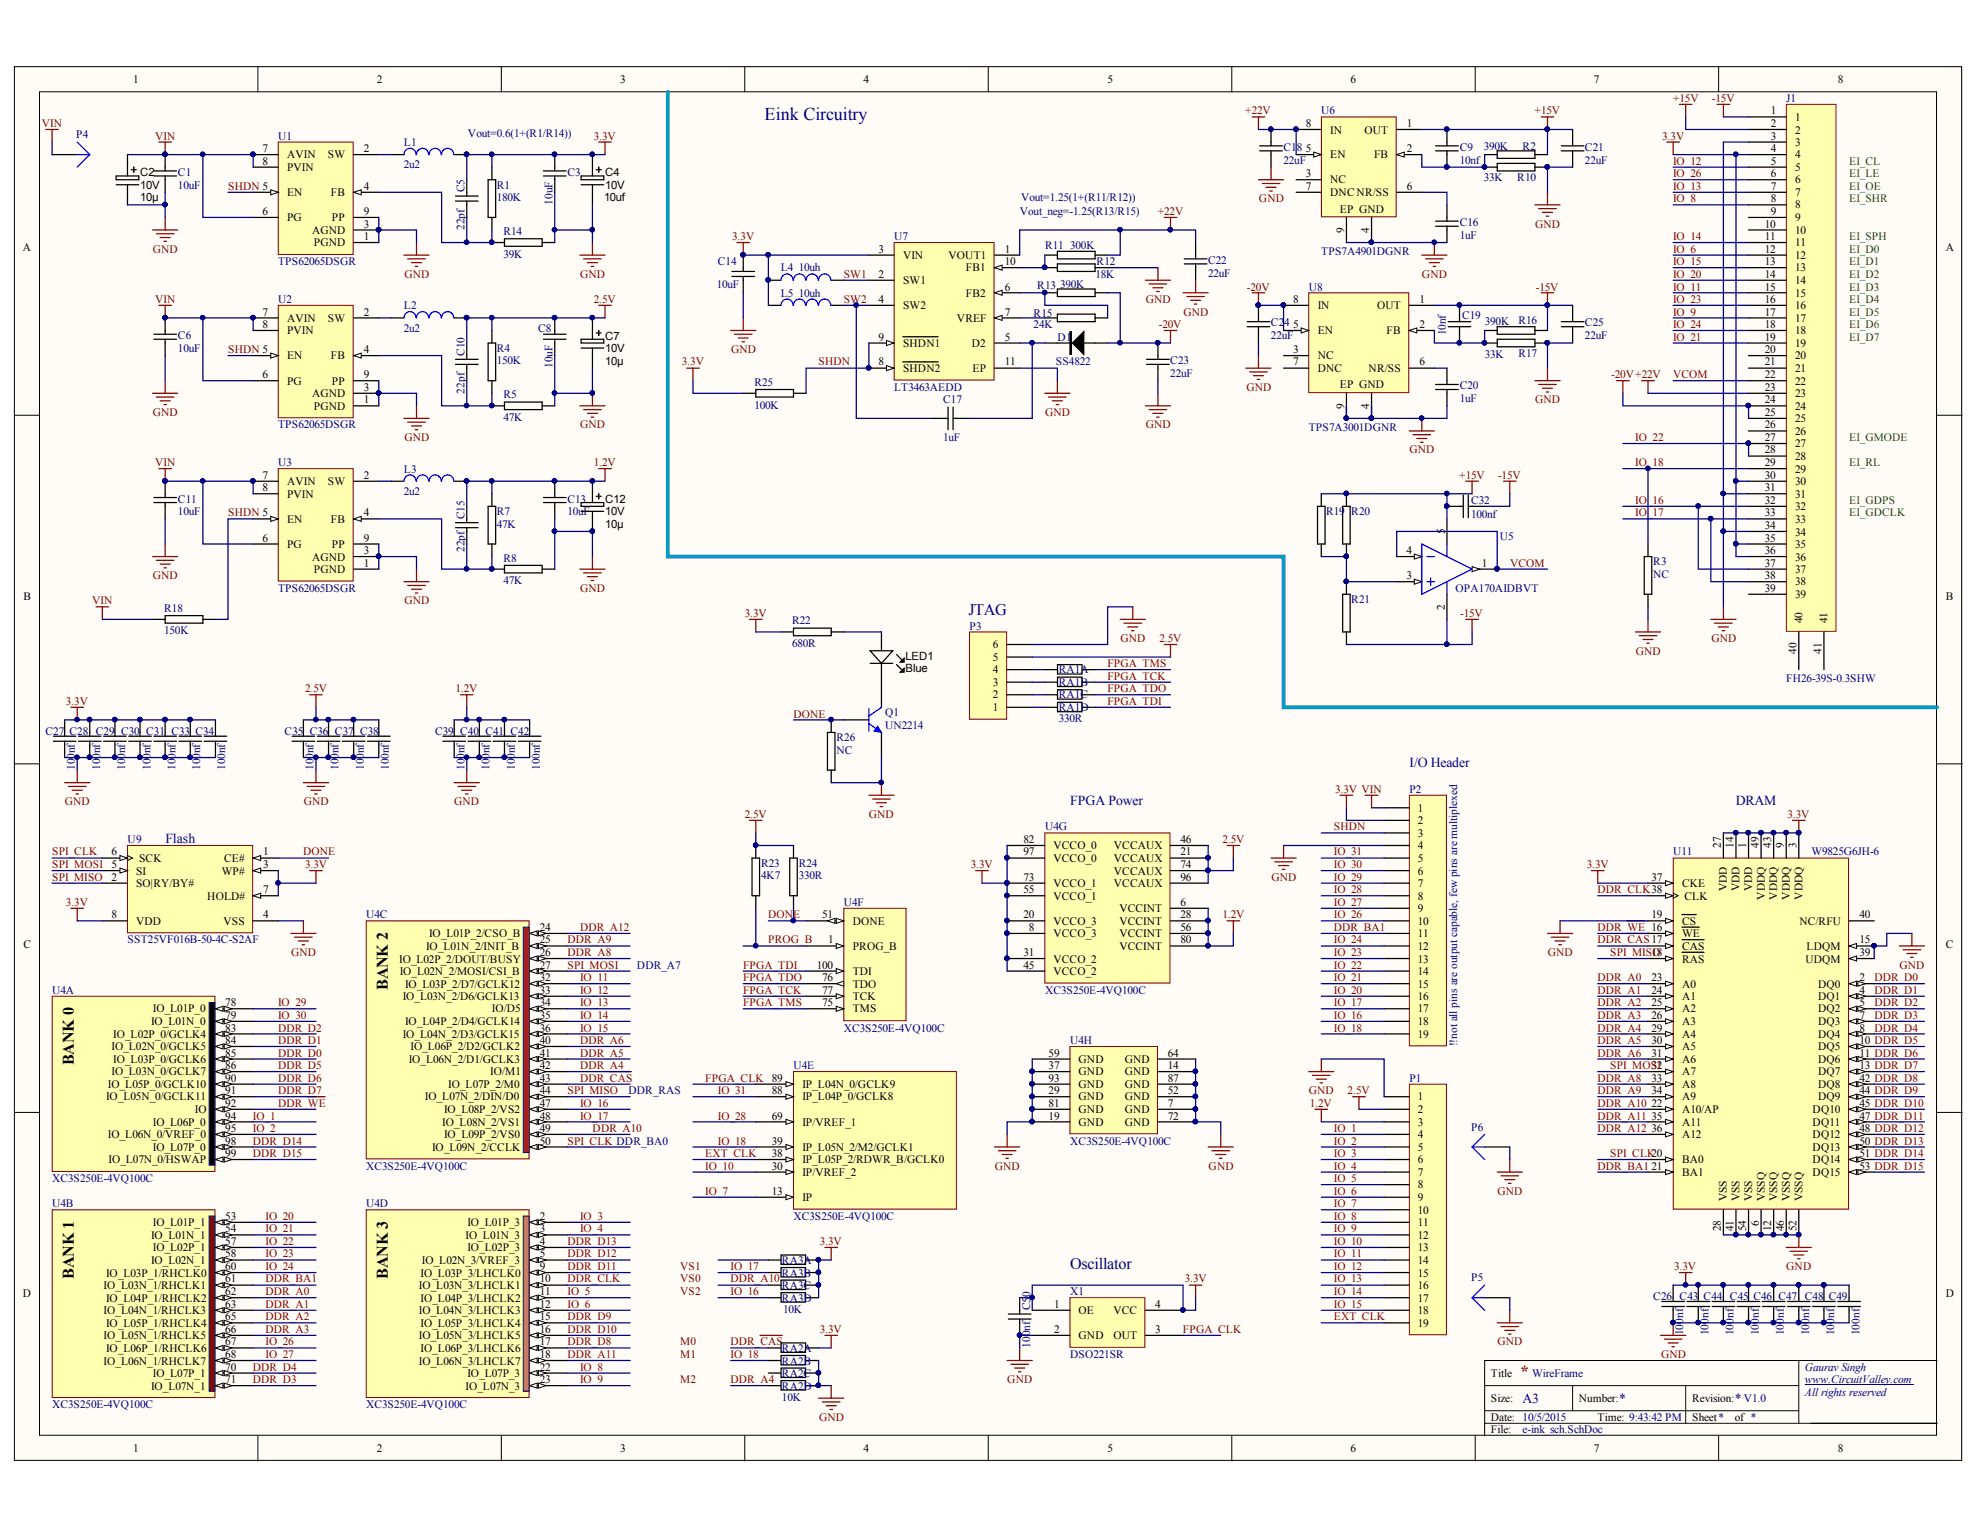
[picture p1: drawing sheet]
<svg xmlns="http://www.w3.org/2000/svg" width="279mm" height="216mm" viewBox="0 0 279 216" stroke-linecap="round" stroke-linejoin="round" font-family="sans-serif">
<defs><g id="words">
<text font-size="2.5" fill="#000080" x="107.9" y="17">Eink Circuitry</text>
<text font-size="2.4" fill="#800000" x="214.4" y="194.3">*</text>
<g font-size="2.3" fill="#000080">
<text x="136.6" y="86.7">JTAG</text>
<text x="151" y="179.1">Oscillator</text>
</g>
<g font-size="2.3">
<text x="54.7" y="139.7" transform="rotate(-90 54.7 139.7)">BANK 2</text>
<text x="10.4" y="150.3" transform="rotate(-90 10.4 150.3)">BANK 0</text>
<text x="10.4" y="180.5" transform="rotate(-90 10.4 180.5)">BANK 1</text>
<text x="54.7" y="180.5" transform="rotate(-90 54.7 180.5)">BANK 3</text>
</g>
<g font-size="1.9" fill="#000080">
<text x="151" y="113.6">FPGA Power</text>
<text x="198.9" y="108.3">I/O Header</text>
<text x="245" y="113.6">DRAM</text>
<text x="23.3" y="118.9">Flash</text>
<text x="214.9" y="198">A3</text>
<text x="228.5" y="198">*</text>
<text x="244.8" y="198">*</text>
</g>
<g font-size="1.6">
<text x="18.8" y="11.8">1</text>
<text x="53.2" y="11.8">2</text>
<text x="87.5" y="11.8">3</text>
<text x="121.8" y="11.8">4</text>
<text x="156.3" y="11.8">5</text>
<text x="190.6" y="11.8">6</text>
<text x="224.9" y="11.8">7</text>
<text x="259.3" y="11.8">8</text>
<text x="184.3" y="17.9">8</text>
<text x="198.5" y="17.9">1</text>
<text x="249.9" y="16.1">1</text>
<text x="249.9" y="17.9">2</text>
<text x="253.3" y="17.1">1</text>
<text x="37" y="21.5">7</text>
<text x="37" y="23.2">8</text>
<text x="40.5" y="22.3">AVIN</text>
<text x="46.3" y="22.3">SW</text>
<text x="51.3" y="21.5">2</text>
<text x="184.3" y="21.5">5</text>
<text x="187.7" y="22.3">EN</text>
<text x="187.7" y="18.9">IN</text>
<text x="192.5" y="18.9">OUT</text>
<text x="193.9" y="22.3">FB</text>
<text x="198.5" y="21.5">2</text>
<text x="249.9" y="19.7">3</text>
<text x="249.9" y="21.5">4</text>
<text x="249.9" y="23.2">5</text>
<text x="253.3" y="18.9">2</text>
<text x="253.3" y="20.5">3</text>
<text x="253.3" y="22.3">4</text>
<text x="19.8" y="26.6">10V</text>
<text x="19.8" y="28.4">10µ</text>
<text x="19.8" y="24.9">C2</text>
<text x="40.5" y="27.6">EN</text>
<text x="40.5" y="24.1">PVIN</text>
<text x="46.7" y="27.6">FB</text>
<text x="51.3" y="26.8">4</text>
<text x="85.2" y="28.4">10uf</text>
<text x="85.4" y="26.6">10V</text>
<text x="85.4" y="24.9">C4</text>
<text x="184.3" y="25">3</text>
<text x="184.3" y="26.8">7</text>
<text x="187.7" y="25.9">NC</text>
<text x="187.7" y="27.6">DNC NR/SS</text>
<text x="198.5" y="26.8">6</text>
<text x="249.9" y="25">6</text>
<text x="249.9" y="26.8">7</text>
<text x="249.9" y="28.6">8</text>
<text x="253.3" y="24.1">5</text>
<text x="253.3" y="25.9">6</text>
<text x="253.3" y="27.6">7</text>
<text x="253.3" y="29.4">8</text>
<text x="3.2" y="35.4">A</text>
<text x="37" y="30.3">6</text>
<text x="40.5" y="31.2">PG</text>
<text x="44.1" y="33">AGND</text>
<text x="44.3" y="34.7">PGND</text>
<text x="46.8" y="31.2">PP</text>
<text x="51.3" y="33.9">1</text>
<text x="51.3" y="32.1">3</text>
<text x="51.3" y="30.3">9</text>
<text x="124" y="35.7">3</text>
<text x="141.8" y="35.7">1</text>
<text x="189.1" y="30">EP GND</text>
<text x="189.7" y="32.9" transform="rotate(-90 189.7 32.9)">9</text>
<text x="193.2" y="32.9" transform="rotate(-90 193.2 32.9)">4</text>
<text x="249" y="32.1">10</text>
<text x="249" y="33.9">11</text>
<text x="249" y="35.7">12</text>
<text x="249.9" y="30.3">9</text>
<text x="253.3" y="31.2">9</text>
<text x="253.3" y="33">10</text>
<text x="253.3" y="34.7">11</text>
<text x="274.6" y="35.4">A</text>
<text x="124" y="39.2">2</text>
<text x="127.4" y="40.1">SW1</text>
<text x="127.4" y="36.5">VIN</text>
<text x="133.9" y="36.5">VOUT1</text>
<text x="136.3" y="41.8">FB2</text>
<text x="136.3" y="38.3">FB1</text>
<text x="141.8" y="41">6</text>
<text x="141.8" y="37.4">10</text>
<text x="249" y="37.4">13</text>
<text x="249" y="39.2">14</text>
<text x="249" y="41">15</text>
<text x="253.3" y="36.5">12</text>
<text x="253.3" y="38.3">13</text>
<text x="253.3" y="40.1">14</text>
<text x="253.3" y="41.8">15</text>
<text x="37" y="44.5">7</text>
<text x="37" y="46.3">8</text>
<text x="40.5" y="45.4">AVIN</text>
<text x="40.5" y="47.2">PVIN</text>
<text x="46.3" y="45.4">SW</text>
<text x="51.3" y="44.5">2</text>
<text x="85.4" y="47.9">C7</text>
<text x="124" y="42.8">4</text>
<text x="127.4" y="43.6">SW2</text>
<text x="135" y="45.4">VREF</text>
<text x="141.8" y="44.5">7</text>
<text x="182.5" y="46.3">5</text>
<text x="182.5" y="42.8">8</text>
<text x="185.9" y="47.2">EN</text>
<text x="185.9" y="43.6">IN</text>
<text x="194.3" y="43.6">OUT</text>
<text x="195.7" y="47.2">FB</text>
<text x="200.3" y="42.8">1</text>
<text x="200.3" y="46.3">2</text>
<text x="249" y="42.8">16</text>
<text x="249" y="44.5">17</text>
<text x="249" y="46.3">18</text>
<text x="253.3" y="43.6">16</text>
<text x="253.3" y="45.4">17</text>
<text x="253.3" y="47.2">18</text>
<text x="37" y="53.3">6</text>
<text x="40.5" y="50.7">EN</text>
<text x="46.7" y="50.7">FB</text>
<text x="51.3" y="49.9">4</text>
<text x="51.3" y="53.3">9</text>
<text x="85.4" y="49.7">10V</text>
<text x="85.4" y="51.5">10µ</text>
<text x="124" y="51.6">8</text>
<text x="124" y="48.1">9</text>
<text x="127.4" y="52.5">SHDN2</text>
<text x="127.4" y="48.9">SHDN1</text>
<text x="137.2" y="48.9">D2</text>
<text x="137.2" y="52.5">EP</text>
<text x="141.8" y="48.1">5</text>
<text x="141.8" y="51.6">11</text>
<text x="182.5" y="49.9">3</text>
<text x="182.5" y="51.6">7</text>
<text x="185.9" y="50.7">NC</text>
<text x="185.9" y="52.5">DNC</text>
<text x="193.1" y="52.5">NR/SS</text>
<text x="200.3" y="51.6">6</text>
<text x="249" y="48.1">19</text>
<text x="249" y="49.9">20</text>
<text x="249" y="51.6">21</text>
<text x="249" y="53.3">22</text>
<text x="253.3" y="48.9">19</text>
<text x="253.3" y="50.7">20</text>
<text x="253.3" y="52.5">21</text>
<text x="40.5" y="54.3">PG</text>
<text x="44.1" y="56">AGND</text>
<text x="44.3" y="57.8">PGND</text>
<text x="46.8" y="54.3">PP</text>
<text x="51.3" y="56.9">1</text>
<text x="51.3" y="55.1">3</text>
<text x="189.1" y="54.8">EP GND</text>
<text x="189.7" y="57.7" transform="rotate(-90 189.7 57.7)">9</text>
<text x="193.2" y="57.7" transform="rotate(-90 193.2 57.7)">4</text>
<text x="249" y="55.1">23</text>
<text x="249" y="56.9">24</text>
<text x="249" y="58.7">25</text>
<text x="253.3" y="54.3">22</text>
<text x="253.3" y="56">23</text>
<text x="253.3" y="57.8">24</text>
<text x="253.3" y="59.6">25</text>
<text x="249" y="60.4">26</text>
<text x="249" y="62.2">27</text>
<text x="249" y="64">28</text>
<text x="249" y="65.8">29</text>
<text x="253.3" y="61.4">26</text>
<text x="253.3" y="63.1">27</text>
<text x="253.3" y="64.9">28</text>
<text x="37" y="67.5">7</text>
<text x="37" y="69.3">8</text>
<text x="40.5" y="68.5">AVIN</text>
<text x="40.5" y="70.2">PVIN</text>
<text x="46.3" y="68.5">SW</text>
<text x="51.3" y="67.5">2</text>
<text x="85.4" y="70.9">C12</text>
<text x="249" y="67.5">30</text>
<text x="249" y="69.3">31</text>
<text x="249" y="71.1">32</text>
<text x="253.3" y="66.7">29</text>
<text x="253.3" y="68.5">30</text>
<text x="253.3" y="70.2">31</text>
<text x="37" y="76.4">6</text>
<text x="40.5" y="73.8">EN</text>
<text x="40.5" y="77.3">PG</text>
<text x="46.7" y="73.8">FB</text>
<text x="46.8" y="77.3">PP</text>
<text x="51.3" y="72.9">4</text>
<text x="51.3" y="76.4">9</text>
<text x="85.4" y="72.7">10V</text>
<text x="85.4" y="74.5">10µ</text>
<text x="203.9" y="75.3" transform="rotate(-90 203.9 75.3)">5</text>
<text x="249" y="72.9">33</text>
<text x="249" y="74.6">34</text>
<text x="249" y="76.4">35</text>
<text x="253.3" y="72">32</text>
<text x="253.3" y="73.8">33</text>
<text x="253.3" y="75.6">34</text>
<text x="253.3" y="77.3">35</text>
<text x="44.1" y="79.1">AGND</text>
<text x="44.3" y="80.8">PGND</text>
<text x="51.3" y="80">1</text>
<text x="51.3" y="78.2">3</text>
<text x="198.5" y="81.7">3</text>
<text x="198.5" y="78.2">4</text>
<text x="209.1" y="80">1</text>
<text x="249" y="78.2">36</text>
<text x="249" y="80">37</text>
<text x="249" y="81.7">38</text>
<text x="249" y="83.5">39</text>
<text x="253.3" y="79.1">36</text>
<text x="253.3" y="80.8">37</text>
<text x="253.3" y="82.6">38</text>
<text x="3.3" y="84.6">B</text>
<text x="203.9" y="86.1" transform="rotate(-90 203.9 86.1)">2</text>
<text x="253.3" y="84.4">39</text>
<text x="254.3" y="87.9" transform="rotate(-90 254.3 87.9)">40</text>
<text x="257.9" y="87.9" transform="rotate(-90 257.9 87.9)">41</text>
<text x="274.6" y="84.6">B</text>
<text x="127.8" y="94.8">Blue</text>
<text x="127.8" y="93.1">LED1</text>
<text x="140.1" y="95">4</text>
<text x="140.1" y="93.2">5</text>
<text x="140.1" y="91.5">6</text>
<text x="253.5" y="92.2" transform="rotate(-90 253.5 92.2)">40</text>
<text x="257.1" y="92.2" transform="rotate(-90 257.1 92.2)">41</text>
<text x="140.1" y="100.3">1</text>
<text x="140.1" y="98.6">2</text>
<text x="140.1" y="96.8">3</text>
<text x="144.4" y="118.9">82</text>
<text x="148.7" y="119.9">VCCO_0</text>
<text x="157.2" y="119.9">VCCAUX</text>
<text x="166.6" y="118.9">46</text>
<text x="200.1" y="114.5">1</text>
<text x="200.1" y="116.3">2</text>
<text x="200.1" y="118.1">3</text>
<text x="200.1" y="119.9">4</text>
<text x="242.8" y="119.7" transform="rotate(-90 242.8 119.7)">27</text>
<text x="244.6" y="119.7" transform="rotate(-90 244.6 119.7)">14</text>
<text x="246.4" y="119.7" transform="rotate(-90 246.4 119.7)">1</text>
<text x="248.2" y="119.7" transform="rotate(-90 248.2 119.7)">49</text>
<text x="250" y="119.7" transform="rotate(-90 250 119.7)">43</text>
<text x="251.7" y="119.7" transform="rotate(-90 251.7 119.7)">9</text>
<text x="253.5" y="119.7" transform="rotate(-90 253.5 119.7)">3</text>
<text x="15.7" y="124.3">2</text>
<text x="15.7" y="122.5">5</text>
<text x="15.7" y="120.7">6</text>
<text x="19.2" y="125.2">SO|RY/BY#</text>
<text x="19.2" y="123.4">SI</text>
<text x="19.6" y="121.6">SCK</text>
<text x="31.3" y="123.4">WP#</text>
<text x="31.6" y="121.6">CE#</text>
<text x="37.1" y="120.7">1</text>
<text x="37.1" y="122.5">3</text>
<text x="144.4" y="120.7">97</text>
<text x="144.4" y="124.3">73</text>
<text x="148.7" y="121.6">VCCO_0</text>
<text x="148.7" y="125.2">VCCO_1</text>
<text x="157.2" y="121.6">VCCAUX</text>
<text x="157.2" y="123.4">VCCAUX</text>
<text x="157.2" y="125.2">VCCAUX</text>
<text x="166.6" y="120.7">21</text>
<text x="166.6" y="122.5">74</text>
<text x="166.6" y="124.3">96</text>
<text x="200.1" y="121.6">5</text>
<text x="200.1" y="123.4">6</text>
<text x="200.1" y="125.2">7</text>
<text x="233" y="124.3">37</text>
<text x="237.4" y="125.2">CKE</text>
<text x="243.7" y="125.8" transform="rotate(-90 243.7 125.8)">VDD</text>
<text x="245.5" y="125.8" transform="rotate(-90 245.5 125.8)">VDD</text>
<text x="247.2" y="125.8" transform="rotate(-90 247.2 125.8)">VDD</text>
<text x="15.7" y="129.6">8</text>
<text x="19.2" y="130.5">VDD</text>
<text x="29.3" y="127">HOLD#</text>
<text x="31.5" y="130.5">VSS</text>
<text x="37.1" y="129.6">4</text>
<text x="37.1" y="126">7</text>
<text x="76.2" y="131.4">24</text>
<text x="116" y="129.6">51</text>
<text x="120.3" y="130.5">DONE</text>
<text x="144.4" y="126">55</text>
<text x="144.4" y="129.6">20</text>
<text x="145.2" y="131.4">8</text>
<text x="148.7" y="127">VCCO_1</text>
<text x="148.7" y="130.5">VCCO_3</text>
<text x="158" y="128.7">VCCINT</text>
<text x="158" y="130.5">VCCINT</text>
<text x="166.6" y="127.8">6</text>
<text x="166.6" y="129.6">28</text>
<text x="166.6" y="131.4">56</text>
<text x="200.1" y="127">8</text>
<text x="200.1" y="128.7">9</text>
<text x="200.1" y="130.5">10</text>
<text x="233" y="129.6">19</text>
<text x="237.4" y="130.5">CS</text>
<text x="237.7" y="127">CLK</text>
<text x="249" y="127" transform="rotate(-90 249 127)">VDDQ</text>
<text x="250.8" y="127" transform="rotate(-90 250.8 127)">VDDQ</text>
<text x="252.6" y="127" transform="rotate(-90 252.6 127)">VDDQ</text>
<text x="253.9" y="130.5">NC/RFU</text>
<text x="254.3" y="127" transform="rotate(-90 254.3 127)">VDDQ</text>
<text x="262.4" y="129.6">40</text>
<text x="3.3" y="133.8">C</text>
<text x="56.3" y="135.8">IO_L02P_2/DOUT/BUSY</text>
<text x="56.4" y="137.6">IO_L02N_2/MOSI/CSI_B</text>
<text x="60.1" y="134.1">IO_L01N_2/INIT_B</text>
<text x="60.5" y="132.3">IO_L01P_2/CSO_B</text>
<text x="76.2" y="136.7">27</text>
<text x="76.2" y="134.9">26</text>
<text x="76.2" y="133.1">25</text>
<text x="115.3" y="136.7">100</text>
<text x="116.9" y="133.1">1</text>
<text x="120.3" y="134.1">PROG_B</text>
<text x="120.3" y="137.6">TDI</text>
<text x="144.4" y="136.7">45</text>
<text x="144.4" y="134.9">31</text>
<text x="148.7" y="137.6">VCCO_2</text>
<text x="148.7" y="135.8">VCCO_2</text>
<text x="148.7" y="132.3">VCCO_3</text>
<text x="158" y="132.3">VCCINT</text>
<text x="158" y="134.1">VCCINT</text>
<text x="166.6" y="133.1">80</text>
<text x="200.1" y="132.3">11</text>
<text x="200.1" y="134.1">12</text>
<text x="200.1" y="135.8">13</text>
<text x="200.1" y="137.6">14</text>
<text x="237.4" y="132.3">WE</text>
<text x="237.4" y="134.1">CAS</text>
<text x="237.4" y="135.8">RAS</text>
<text x="254.8" y="135.8">UDQM</text>
<text x="254.9" y="134.1">LDQM</text>
<text x="262.4" y="133.1">15</text>
<text x="262.4" y="134.9">39</text>
<text x="274.6" y="133.8">C</text>
<text x="21.6" y="142.9">IO_L01P_0</text>
<text x="31.8" y="143.8">79</text>
<text x="31.8" y="142">78</text>
<text x="56.8" y="141.1">IO_L03N_2/D6/GCLK13</text>
<text x="57.2" y="139.4">IO_L03P_2/D7/GCLK12</text>
<text x="69.4" y="142.9">IO/D5</text>
<text x="76.2" y="143.8">35</text>
<text x="76.2" y="142">34</text>
<text x="76.2" y="140.2">33</text>
<text x="76.2" y="138.5">32</text>
<text x="116" y="140.2">77</text>
<text x="116" y="138.5">76</text>
<text x="116" y="142">75</text>
<text x="120.3" y="141.1">TCK</text>
<text x="120.3" y="139.4">TDO</text>
<text x="120.3" y="142.9">TMS</text>
<text x="200.1" y="139.4">15</text>
<text x="200.1" y="141.1">16</text>
<text x="200.1" y="142.9">17</text>
<text x="233" y="138.5">23</text>
<text x="233" y="140.2">24</text>
<text x="233" y="142">25</text>
<text x="233" y="143.8">26</text>
<text x="237.4" y="139.4">A0</text>
<text x="237.4" y="141.1">A1</text>
<text x="237.4" y="142.9">A2</text>
<text x="256.5" y="139.4">DQ0</text>
<text x="256.5" y="141.1">DQ1</text>
<text x="256.5" y="142.9">DQ2</text>
<text x="262.4" y="138.5">2</text>
<text x="262.4" y="140.2">4</text>
<text x="262.4" y="142">5</text>
<text x="262.4" y="143.8">7</text>
<text x="15.7" y="148.2">IO_L02N_0/GCLK5</text>
<text x="16" y="150">IO_L03P_0/GCLK6</text>
<text x="16" y="146.4">IO_L02P_0/GCLK4</text>
<text x="21.3" y="144.6">IO_L01N_0</text>
<text x="31.8" y="149.1">85</text>
<text x="31.8" y="147.3">84</text>
<text x="31.8" y="145.6">83</text>
<text x="56.8" y="146.4">IO_L04N_2/D3/GCLK15</text>
<text x="57.2" y="144.6">IO_L04P_2/D4/GCLK14</text>
<text x="57.7" y="150">IO_L06N_2/D1/GCLK3</text>
<text x="57.9" y="148.2">IO_L06P_2/D2/GCLK2</text>
<text x="76.2" y="149.1">41</text>
<text x="76.2" y="147.3">40</text>
<text x="76.2" y="145.6">36</text>
<text x="148" y="149.1">59</text>
<text x="152.2" y="150">GND</text>
<text x="158.7" y="150">GND</text>
<text x="164.8" y="149.1">64</text>
<text x="200.1" y="144.6">18</text>
<text x="200.1" y="146.4">19</text>
<text x="233" y="145.6">29</text>
<text x="233" y="147.3">30</text>
<text x="233" y="149.1">31</text>
<text x="237.4" y="144.6">A3</text>
<text x="237.4" y="146.4">A4</text>
<text x="237.4" y="148.2">A5</text>
<text x="237.4" y="150">A6</text>
<text x="256.5" y="144.6">DQ3</text>
<text x="256.5" y="146.4">DQ4</text>
<text x="256.5" y="148.2">DQ5</text>
<text x="256.5" y="150">DQ6</text>
<text x="262.4" y="145.6">8</text>
<text x="262.4" y="147.3">10 DDR_D5</text>
<text x="262.4" y="149.1">11 DDR_D6</text>
<text x="15" y="155.3">IO_L05N_0/GCLK11</text>
<text x="15.2" y="153.5">IO_L05P_0/GCLK10</text>
<text x="15.7" y="151.7">IO_L03N_0/GCLK7</text>
<text x="31.8" y="154.4">91</text>
<text x="31.8" y="152.7">90</text>
<text x="31.8" y="150.9">86</text>
<text x="60" y="155.3">IO_L07N_2/DIN/D0</text>
<text x="63.2" y="153.5">IO_L07P_2/M0</text>
<text x="69.2" y="151.7">IO/M1</text>
<text x="76.2" y="154.4">44</text>
<text x="76.2" y="152.7">43</text>
<text x="76.2" y="150.9">42</text>
<text x="108.9" y="154.4">88</text>
<text x="108.9" y="152.7">89</text>
<text x="113.2" y="155.3">IP_L04P_0/GCLK8</text>
<text x="113.2" y="153.5">IP_L04N_0/GCLK9</text>
<text x="148" y="154.4">29</text>
<text x="148" y="152.7">93</text>
<text x="148" y="150.9">37</text>
<text x="152.2" y="155.3">GND</text>
<text x="152.2" y="153.5">GND</text>
<text x="152.2" y="151.7">GND</text>
<text x="158.7" y="155.3">GND</text>
<text x="158.7" y="153.5">GND</text>
<text x="158.7" y="151.7">GND</text>
<text x="164.8" y="154.4">52</text>
<text x="164.8" y="152.7">87</text>
<text x="164.8" y="150.9">14</text>
<text x="200.1" y="155.3">1</text>
<text x="233" y="150.9">3I</text>
<text x="233" y="152.7">33</text>
<text x="233" y="154.4">34</text>
<text x="237.4" y="151.7">A7</text>
<text x="237.4" y="153.5">A8</text>
<text x="237.4" y="155.3">A9</text>
<text x="256.5" y="151.7">DQ7</text>
<text x="256.5" y="153.5">DQ8</text>
<text x="256.5" y="155.3">DQ9</text>
<text x="262.4" y="150.9">13 DDR_D7</text>
<text x="262.4" y="152.7">42 DDR_D8</text>
<text x="262.4" y="154.4">44 DDR_D9</text>
<text x="15.2" y="160.6">IO_L06N_0/VREF_0</text>
<text x="21.6" y="158.8">IO_L06P_0</text>
<text x="27.5" y="157.1">IO</text>
<text x="31.8" y="161.5">98</text>
<text x="31.8" y="159.8">95</text>
<text x="31.8" y="158">94</text>
<text x="31.8" y="156.2">92</text>
<text x="62.4" y="158.8">IO_L08N_2/VS1</text>
<text x="62.7" y="160.6">IO_L09P_2/VS0</text>
<text x="62.7" y="157.1">IO_L08P_2/VS2</text>
<text x="76.2" y="161.5">50</text>
<text x="76.2" y="159.8">49</text>
<text x="76.2" y="158">48</text>
<text x="76.2" y="156.2">47</text>
<text x="108.9" y="158">69</text>
<text x="108.9" y="161.5">39</text>
<text x="113.2" y="158.8">IP/VREF_1</text>
<text x="148" y="158">19</text>
<text x="148" y="156.2">81</text>
<text x="152.2" y="158.8">GND</text>
<text x="152.2" y="157.1">GND</text>
<text x="158.7" y="158.8">GND</text>
<text x="158.7" y="157.1">GND</text>
<text x="164.8" y="158">72</text>
<text x="164.8" y="156.2">7</text>
<text x="200.1" y="157.1">2</text>
<text x="200.1" y="158.8">3</text>
<text x="200.1" y="160.6">4</text>
<text x="233" y="156.2">22</text>
<text x="233" y="158">35</text>
<text x="233" y="159.8">36</text>
<text x="237.4" y="157.1">A10/AP</text>
<text x="237.4" y="158.8">A11</text>
<text x="237.4" y="160.6">A12</text>
<text x="255.8" y="157.1">DQ10</text>
<text x="255.8" y="158.8">DQ11</text>
<text x="255.8" y="160.6">DQ12</text>
<text x="262.4" y="156.2">45 DDR_D10</text>
<text x="262.4" y="158">47 DDR_D11</text>
<text x="262.4" y="159.8">48 DDR_D12</text>
<text x="262.4" y="161.5">50 DDR_D13</text>
<text x="15.3" y="164.2">IO_L07N_0/HSWAP</text>
<text x="21.6" y="162.4">IO_L07P_0</text>
<text x="31.8" y="163.3">99</text>
<text x="61" y="162.4">IO_L09N_2/CCLK</text>
<text x="108.9" y="165.1">30</text>
<text x="108.9" y="163.3">38</text>
<text x="113.2" y="165.9">IP/VREF_2</text>
<text x="113.2" y="164.2">IP_L05P_2/RDWR_B/GCLK0</text>
<text x="113.2" y="162.4">IP_L05N_2/M2/GCLK1</text>
<text x="200.1" y="162.4">5</text>
<text x="200.1" y="164.2">6</text>
<text x="200.1" y="165.9">7</text>
<text x="200.1" y="167.7">8</text>
<text x="233" y="165.1">21</text>
<text x="237.4" y="164.2">BA0</text>
<text x="237.4" y="165.9">BA1</text>
<text x="255.8" y="162.4">DQ13</text>
<text x="255.8" y="164.2">DQ14</text>
<text x="255.8" y="165.9">DQ15</text>
<text x="262.4" y="163.3">51 DDR_D14</text>
<text x="262.4" y="165.1">53 DDR_D15</text>
<text x="21.6" y="173">IO_L01P_1</text>
<text x="31.8" y="173.9">54</text>
<text x="31.8" y="172.1">53</text>
<text x="66" y="173">IO_L01P_3</text>
<text x="76.2" y="173.9">3</text>
<text x="76.2" y="172.1">2</text>
<text x="108.9" y="168.6">13</text>
<text x="113.2" y="169.5">IP</text>
<text x="200.1" y="169.5">9</text>
<text x="200.1" y="171.3">10</text>
<text x="200.1" y="173">11</text>
<text x="242.8" y="173.7" transform="rotate(-90 242.8 173.7)">28</text>
<text x="243.7" y="169.5" transform="rotate(-90 243.7 169.5)">VSS</text>
<text x="244.6" y="173.7" transform="rotate(-90 244.6 173.7)">41</text>
<text x="245.5" y="169.5" transform="rotate(-90 245.5 169.5)">VSS</text>
<text x="246.4" y="173.7" transform="rotate(-90 246.4 173.7)">54</text>
<text x="247.2" y="169.5" transform="rotate(-90 247.2 169.5)">VSS</text>
<text x="248.2" y="172.9" transform="rotate(-90 248.2 172.9)">6</text>
<text x="249" y="169.5" transform="rotate(-90 249 169.5)">VSSQ</text>
<text x="250" y="173.7" transform="rotate(-90 250 173.7)">12</text>
<text x="250.8" y="169.5" transform="rotate(-90 250.8 169.5)">VSSQ</text>
<text x="251.7" y="173.7" transform="rotate(-90 251.7 173.7)">46</text>
<text x="252.6" y="169.5" transform="rotate(-90 252.6 169.5)">VSSQ</text>
<text x="253.5" y="173.7" transform="rotate(-90 253.5 173.7)">52</text>
<text x="254.3" y="169.5" transform="rotate(-90 254.3 169.5)">VSSQ</text>
<text x="21.3" y="178.4">IO_L02N_1</text>
<text x="21.3" y="174.8">IO_L01N_1</text>
<text x="21.6" y="176.6">IO_L02P_1</text>
<text x="31.8" y="179.2">60</text>
<text x="31.8" y="177.4">58</text>
<text x="31.8" y="175.6">57</text>
<text x="59.5" y="178.4">IO_L02N_3/VREF_3</text>
<text x="65.7" y="174.8">IO_L01N_3</text>
<text x="66" y="176.6">IO_L02P_3</text>
<text x="76.2" y="179.2">9</text>
<text x="76.2" y="177.4">5</text>
<text x="76.2" y="175.6">4</text>
<text x="200.1" y="174.8">12</text>
<text x="200.1" y="176.6">13</text>
<text x="200.1" y="178.4">14</text>
<text x="3.2" y="183">D</text>
<text x="14.6" y="185.5">IO_L04N_1/RHCLK3</text>
<text x="14.6" y="181.9">IO_L03N_1/RHCLK1</text>
<text x="15" y="183.7">IO_L04P_1/RHCLK2</text>
<text x="15" y="180.1">IO_L03P_1/RHCLK0</text>
<text x="31.8" y="184.5">63</text>
<text x="31.8" y="182.7">62</text>
<text x="31.8" y="181">61</text>
<text x="59.1" y="185.5">IO_L04N_3/LHCLK3</text>
<text x="59.1" y="181.9">IO_L03N_3/LHCLK1</text>
<text x="59.4" y="183.7">IO_L04P_3/LHCLK2</text>
<text x="59.4" y="180.1">IO_L03P_3/LHCLK0</text>
<text x="76.2" y="184.5">12</text>
<text x="76.2" y="182.7">11</text>
<text x="76.2" y="181">10</text>
<text x="148.7" y="184.5">1</text>
<text x="152.2" y="185.5">OE</text>
<text x="157.1" y="185.5">VCC</text>
<text x="163" y="184.5">4</text>
<text x="200.1" y="180.1">15</text>
<text x="200.1" y="181.9">16</text>
<text x="200.1" y="183.7">17</text>
<text x="200.1" y="185.5">18</text>
<text x="274.6" y="183">D</text>
<text x="14.6" y="189">IO_L05N_1/RHCLK5</text>
<text x="15" y="190.8">IO_L06P_1/RHCLK6</text>
<text x="15" y="187.2">IO_L05P_1/RHCLK4</text>
<text x="31.8" y="191.6">68</text>
<text x="31.8" y="189.9">67</text>
<text x="31.8" y="188.1">66</text>
<text x="31.8" y="186.3">65</text>
<text x="59.1" y="189">IO_L05N_3/LHCLK5</text>
<text x="59.4" y="190.8">IO_L06P_3/LHCLK6</text>
<text x="59.4" y="187.2">IO_L05P_3/LHCLK4</text>
<text x="76.2" y="191.6">18</text>
<text x="76.2" y="189.9">17</text>
<text x="76.2" y="188.1">16</text>
<text x="76.2" y="186.3">15</text>
<text x="148.7" y="188.1">2</text>
<text x="152.2" y="189">GND</text>
<text x="157.1" y="189">OUT</text>
<text x="163" y="188.1">3</text>
<text x="200.1" y="187.2">19</text>
<text x="14.6" y="192.6">IO_L06N_1/RHCLK7</text>
<text x="21.3" y="196.1">IO_L07N_1</text>
<text x="21.6" y="194.3">IO_L07P_1</text>
<text x="31.8" y="195.2">71</text>
<text x="31.8" y="193.4">70</text>
<text x="59.1" y="192.6">IO_L06N_3/LHCLK7</text>
<text x="65.7" y="196.1">IO_L07N_3</text>
<text x="66" y="194.3">IO_L07P_3</text>
<text x="76.2" y="195.2">23</text>
<text x="76.2" y="193.4">22</text>
<text x="210.4" y="194.3">Title</text>
<text x="210.4" y="197.9">Size:</text>
<text x="222.8" y="197.9">Number:</text>
<text x="238.8" y="197.9">Revision:</text>
<text x="210.4" y="200.5">Date: 10/5/2015</text>
<text x="210.4" y="202.3">File:</text>
<text x="225.4" y="200.5">Time: 9:43:42 PM</text>
<text x="238.8" y="200.5">Sheet*</text>
<text x="244.8" y="200.5">of *</text>
<text x="18.8" y="204.9">1</text>
<text x="53.2" y="204.9">2</text>
<text x="87.5" y="204.9">3</text>
<text x="121.8" y="204.9">4</text>
<text x="156.3" y="204.9">5</text>
<text x="190.6" y="204.9">6</text>
<text x="224.9" y="204.9">7</text>
<text x="259.3" y="204.9">8</text>
</g>
<g font-size="1.6" fill="#800000">
<text x="5.9" y="17.9">VIN</text>
<text x="175.7" y="16.1">+22V</text>
<text x="216.6" y="16.1">+15V</text>
<text x="236.1" y="14.4">+15V</text>
<text x="241.6" y="14.4">-15V</text>
<text x="21.9" y="19.7">VIN</text>
<text x="83.8" y="19.7">3.3V</text>
<text x="234.6" y="19.7">3.3V</text>
<text x="236.1" y="23.2">IO_12</text>
<text x="32.2" y="26.8">SHDN 5</text>
<text x="177.7" y="28.6">GND</text>
<text x="236.1" y="26.8">IO_13</text>
<text x="236.1" y="28.6">IO_8</text>
<text x="236.1" y="25">IO_26</text>
<text x="21.6" y="35.7">GND</text>
<text x="103.3" y="33.9">3.3V</text>
<text x="163.4" y="30.3">+22V</text>
<text x="216.6" y="32.1">GND</text>
<text x="236.1" y="33.9">IO_14</text>
<text x="236.1" y="35.7">IO_6</text>
<text x="57.1" y="39.2">GND</text>
<text x="81.9" y="39.2">GND</text>
<text x="119.1" y="39.2">SW1</text>
<text x="176" y="41">-20V</text>
<text x="200.7" y="39.2">GND</text>
<text x="216.7" y="41">-15V</text>
<text x="236.1" y="37.4">IO_15</text>
<text x="236.1" y="41">IO_11</text>
<text x="236.1" y="39.2">IO_20</text>
<text x="21.9" y="42.8">VIN</text>
<text x="83.8" y="42.8">2.5V</text>
<text x="119.1" y="42.8">SW2</text>
<text x="161.7" y="42.8">GND</text>
<text x="163.5" y="46.3">-20V</text>
<text x="167" y="44.5">GND</text>
<text x="236.1" y="44.5">IO_9</text>
<text x="236.1" y="46.3">IO_24</text>
<text x="236.1" y="42.8">IO_23</text>
<text x="32.2" y="49.9">SHDN 5</text>
<text x="96.2" y="51.6">3.3V</text>
<text x="103.2" y="49.9">GND</text>
<text x="115.5" y="51.6">SHDN</text>
<text x="227.4" y="53.3">-20V+22V</text>
<text x="236.1" y="53.3">VCOM</text>
<text x="236.1" y="48.1">IO_21</text>
<text x="21.6" y="58.7">GND</text>
<text x="147.5" y="58.7">GND</text>
<text x="175.9" y="55.1">GND</text>
<text x="216.6" y="56.9">GND</text>
<text x="21.9" y="65.8">VIN</text>
<text x="57.1" y="62.2">GND</text>
<text x="81.9" y="60.4">GND</text>
<text x="83.8" y="65.8">1.2V</text>
<text x="161.7" y="60.4">GND</text>
<text x="198.9" y="64">GND</text>
<text x="230.8" y="65.8">IO_18</text>
<text x="230.8" y="62.2">IO_22</text>
<text x="205.9" y="67.5">+15V</text>
<text x="211.4" y="67.5">-15V</text>
<text x="230.8" y="71.1">IO_16</text>
<text x="32.2" y="72.9">SHDN 5</text>
<text x="230.8" y="72.9">IO_17</text>
<text x="21.6" y="81.7">GND</text>
<text x="81.9" y="83.5">GND</text>
<text x="213.1" y="80">VCOM</text>
<text x="13" y="85.3">VIN</text>
<text x="57.1" y="85.3">GND</text>
<text x="105.1" y="87.1">3.3V</text>
<text x="206.1" y="87.1">-15V</text>
<text x="156.3" y="94.2">FPGA_TMS</text>
<text x="156.3" y="95.9">FPGA_TCK</text>
<text x="158.1" y="90.6">GND</text>
<text x="163.6" y="90.6">2.5V</text>
<text x="230.8" y="92.4">GND</text>
<text x="241.5" y="90.6">GND</text>
<text x="9.3" y="99.5">3.3V</text>
<text x="43" y="97.7">2.5V</text>
<text x="64.3" y="97.7">1.2V</text>
<text x="112" y="101.3">DONE</text>
<text x="156.3" y="99.5">FPGA_TDI</text>
<text x="156.3" y="97.7">FPGA_TDO</text>
<text x="9.1" y="113.6">GND</text>
<text x="42.9" y="113.6">GND</text>
<text x="64.1" y="113.6">GND</text>
<text x="188.4" y="111.8">3.3V VIN</text>
<text x="105.1" y="115.4">2.5V</text>
<text x="122.6" y="115.4">GND</text>
<text x="172.5" y="118.9">2.5V</text>
<text x="188.2" y="117.2">SHDN</text>
<text x="252.2" y="115.4">3.3V</text>
<text x="7.4" y="120.7">SPI_CLK</text>
<text x="7.4" y="124.3">SPI_MISO</text>
<text x="7.4" y="122.5">SPI_MOSI</text>
<text x="42.8" y="120.7">DONE</text>
<text x="43" y="122.5">3.3V</text>
<text x="137" y="122.5">3.3V</text>
<text x="179.4" y="124.3">GND</text>
<text x="188.2" y="120.7">IO_31</text>
<text x="188.2" y="124.3">IO_29</text>
<text x="188.2" y="122.5">IO_30</text>
<text x="223.9" y="122.5">3.3V</text>
<text x="9.3" y="127.8">3.3V</text>
<text x="81.9" y="131.4">DDR_A12</text>
<text x="108.4" y="129.6">DONE</text>
<text x="172.5" y="129.6">1.2V</text>
<text x="188.2" y="129.6">IO_26</text>
<text x="188.2" y="127.8">IO_27</text>
<text x="188.2" y="126">IO_28</text>
<text x="188.2" y="131.4">DDR_BA1</text>
<text x="225.4" y="126">DDR_CLK38</text>
<text x="225.4" y="131.4">DDR_WE 16</text>
<text x="41.1" y="134.9">GND</text>
<text x="80.1" y="136.7">SPI_MOSI</text>
<text x="80.1" y="133.1">DDR_A9</text>
<text x="80.1" y="134.9">DDR_A8</text>
<text x="104.9" y="136.7">FPGA_TDI</text>
<text x="108.4" y="133.1">PROG_B</text>
<text x="188.2" y="136.7">IO_22</text>
<text x="188.2" y="134.9">IO_23</text>
<text x="188.2" y="133.1">IO_24</text>
<text x="218.4" y="134.9">GND</text>
<text x="225.4" y="133.1">DDR_CAS17</text>
<text x="227.2" y="134.9">SPI_MIS1O8</text>
<text x="268" y="136.7">GND</text>
<text x="39.2" y="142">IO_29</text>
<text x="39.2" y="143.8">IO_30</text>
<text x="81.9" y="138.5">IO_11</text>
<text x="81.9" y="140.2">IO_12</text>
<text x="81.9" y="142">IO_13</text>
<text x="81.9" y="143.8">IO_14</text>
<text x="104.9" y="140.2">FPGA_TCK</text>
<text x="104.9" y="138.5">FPGA_TDO</text>
<text x="104.9" y="142">FPGA_TMS</text>
<text x="188.2" y="143.8">IO_16</text>
<text x="188.2" y="142">IO_17</text>
<text x="188.2" y="140.2">IO_20</text>
<text x="188.2" y="138.5">IO_21</text>
<text x="225.4" y="138.5">DDR_A0</text>
<text x="225.4" y="140.2">DDR_A1</text>
<text x="225.4" y="142">DDR_A2</text>
<text x="225.4" y="143.8">DDR_A3</text>
<text x="264.5" y="138.5">DDR_D0</text>
<text x="264.5" y="140.2">DDR_D1</text>
<text x="264.5" y="142">DDR_D2</text>
<text x="264.5" y="143.8">DDR_D3</text>
<text x="39.2" y="149.1">DDR_D0</text>
<text x="39.2" y="147.3">DDR_D1</text>
<text x="39.2" y="145.6">DDR_D2</text>
<text x="81.9" y="145.6">IO_15</text>
<text x="81.9" y="147.3">DDR_A6</text>
<text x="81.9" y="149.1">DDR_A5</text>
<text x="188.2" y="145.6">IO_18</text>
<text x="225.4" y="145.6">DDR_A4</text>
<text x="225.4" y="147.3">DDR_A5</text>
<text x="225.4" y="149.1">DDR_A6</text>
<text x="264.5" y="145.6">DDR_D4</text>
<text x="39.2" y="150.9">DDR_D5</text>
<text x="39.2" y="152.7">DDR_D6</text>
<text x="39.2" y="154.4">DDR_D7</text>
<text x="80.1" y="154.4">SPI_MISO</text>
<text x="81.9" y="150.9">DDR_A4</text>
<text x="81.9" y="152.7">DDR_CAS</text>
<text x="99.5" y="152.7">FPGA_CLK</text>
<text x="101.3" y="154.4">IO_31</text>
<text x="184.7" y="154.4">GND</text>
<text x="190.2" y="154.4">2.5V</text>
<text x="225.4" y="152.7">DDR_A8</text>
<text x="225.4" y="154.4">DDR_A9</text>
<text x="227.2" y="150.9">SPI_MOS2</text>
<text x="35.7" y="161.5">DDR_D14</text>
<text x="35.7" y="158">IO_1</text>
<text x="35.7" y="159.8">IO_2</text>
<text x="39.2" y="156.2">DDR_WE</text>
<text x="80.1" y="161.5">SPI_CLK DDR_BA0</text>
<text x="81.9" y="156.2">IO_16</text>
<text x="81.9" y="158">IO_17</text>
<text x="83.6" y="159.8">DDR_A10</text>
<text x="101.3" y="158">IO_28</text>
<text x="101.3" y="161.5">IO_18</text>
<text x="184.8" y="156.2">1.2V</text>
<text x="188.2" y="159.8">IO_1</text>
<text x="188.2" y="161.5">IO_2</text>
<text x="225.4" y="156.2">DDR_A10</text>
<text x="225.4" y="158">DDR_A11</text>
<text x="225.4" y="159.8">DDR_A12</text>
<text x="35.7" y="163.3">DDR_D15</text>
<text x="99.5" y="165.1">IO_10</text>
<text x="99.5" y="163.3">EXT_CLK</text>
<text x="140.4" y="165.1">GND</text>
<text x="170.6" y="165.1">GND</text>
<text x="188.2" y="163.3">IO_3</text>
<text x="188.2" y="165.1">IO_4</text>
<text x="188.2" y="166.9">IO_5</text>
<text x="225.4" y="165.1">DDR_BA1</text>
<text x="227.2" y="163.3">SPI_CLK20</text>
<text x="37.5" y="173.9">IO_21</text>
<text x="37.5" y="172.1">IO_20</text>
<text x="81.9" y="172.1">IO_3</text>
<text x="81.9" y="173.9">IO_4</text>
<text x="99.5" y="168.6">IO_7</text>
<text x="188.2" y="168.6">IO_6</text>
<text x="188.2" y="170.3">IO_7</text>
<text x="188.2" y="172.1">IO_8</text>
<text x="188.2" y="173.9">IO_9</text>
<text x="211.3" y="168.6">GND</text>
<text x="37.5" y="179.2">IO_24</text>
<text x="37.5" y="177.4">IO_23</text>
<text x="37.5" y="175.6">IO_22</text>
<text x="80.1" y="175.6">DDR_D13</text>
<text x="80.1" y="177.4">DDR_D12</text>
<text x="80.1" y="179.2">DDR_D11</text>
<text x="96" y="179.2">VS1</text>
<text x="103.1" y="179.2">IO_17</text>
<text x="115.7" y="175.6">3.3V</text>
<text x="188.2" y="175.6">IO_10</text>
<text x="188.2" y="177.4">IO_11</text>
<text x="188.2" y="179.2">IO_12</text>
<text x="236.3" y="179.2">3.3V</text>
<text x="252.1" y="179.2">GND</text>
<text x="37.5" y="181">DDR_BA1</text>
<text x="37.5" y="184.5">DDR_A1</text>
<text x="37.5" y="182.7">DDR_A0</text>
<text x="80.1" y="182.7">IO_5</text>
<text x="80.1" y="184.5">IO_6</text>
<text x="80.1" y="181">DDR_CLK</text>
<text x="96" y="181">VS0</text>
<text x="96" y="182.7">VS2</text>
<text x="103.1" y="182.7">IO_16</text>
<text x="103.1" y="181">DDR_A10</text>
<text x="167.2" y="181">3.3V</text>
<text x="188.2" y="181">IO_13</text>
<text x="188.2" y="182.7">IO_14</text>
<text x="188.2" y="184.5">IO_15</text>
<text x="37.5" y="189.9">IO_26</text>
<text x="37.5" y="191.6">IO_27</text>
<text x="37.5" y="188.1">DDR_A3</text>
<text x="37.5" y="186.3">DDR_A2</text>
<text x="80.1" y="186.3">DDR_D9</text>
<text x="80.1" y="188.1">DDR_D10</text>
<text x="80.1" y="189.9">DDR_D8</text>
<text x="80.1" y="191.6">DDR_A11</text>
<text x="96" y="189.9">M0</text>
<text x="96" y="191.6">M1</text>
<text x="103.1" y="189.9">DDR_CAS</text>
<text x="103.1" y="191.6">IO_18</text>
<text x="115.7" y="188.1">3.3V</text>
<text x="166.9" y="188.1">FPGA_CLK</text>
<text x="188.2" y="186.3">EXT_CLK</text>
<text x="211.3" y="189.9">GND</text>
<text x="234.4" y="191.6">GND</text>
<text x="35.7" y="195.2">DDR_D3</text>
<text x="35.7" y="193.4">DDR_D4</text>
<text x="81.9" y="193.4">IO_8</text>
<text x="81.9" y="195.2">IO_9</text>
<text x="96" y="195.2">M2</text>
<text x="103.1" y="195.2">DDR_A4</text>
<text x="142.1" y="195.2">GND</text>
<text x="115.6" y="200.5">GND</text>
</g>
<g font-size="1.6" fill="#000080">
<text x="186.4" y="16.1">U6</text>
<text x="252.1" y="14.4">J1</text>
<text x="10.7" y="19.5">P4</text>
<text x="39.2" y="19.7">U1</text>
<text x="57" y="20.5">L1</text>
<text x="57" y="23.8">2u2</text>
<text x="66" y="19.4">Vout=0.6(1+(R1/R14))</text>
<text x="181.1" y="21.3">C1</text>
<text x="181.1" y="23.1">22uF</text>
<text x="183" y="21.3">8</text>
<text x="206" y="21.3">C9</text>
<text x="206" y="23.1">10nf</text>
<text x="209.4" y="21.1">390K</text>
<text x="214.9" y="21.1">R2</text>
<text x="223.7" y="21.3">C21</text>
<text x="223.7" y="23.1">22uF</text>
<text x="25.1" y="24.9">C1</text>
<text x="25.1" y="26.6">10uF</text>
<text x="65.5" y="27.1" transform="rotate(-90 65.5 27.1)">C5</text>
<text x="70.1" y="26.6">R1</text>
<text x="70.1" y="28.4">180K</text>
<text x="78" y="28.9" transform="rotate(-90 78 28.9)">10uF</text>
<text x="80.1" y="24.9">C3</text>
<text x="144.1" y="28.4">Vout=1.25(1+(R11/R12))</text>
<text x="209.4" y="25.5">33K</text>
<text x="214.1" y="25.5">R10</text>
<text x="65.5" y="32.5" transform="rotate(-90 65.5 32.5)">22pf</text>
<text x="71" y="33.1">R14</text>
<text x="126.2" y="33.9">U7</text>
<text x="143.9" y="30.3">Vout_neg=-1.25(R13/R15)</text>
<text x="147.5" y="35.1">R11</text>
<text x="151" y="35.1">300K</text>
<text x="206" y="32">C16</text>
<text x="206" y="33.7">1uF</text>
<text x="39.2" y="37.4">TPS62065DSGR</text>
<text x="71" y="36.3">39K</text>
<text x="101.1" y="40.6">10uF</text>
<text x="101.3" y="37.4">C14</text>
<text x="110.2" y="38.3">L4</text>
<text x="110.2" y="41.8">L5</text>
<text x="112.7" y="38.3">10uh</text>
<text x="112.7" y="41.8">10uh</text>
<text x="146.4" y="40.8">R13</text>
<text x="149.6" y="40.6">390K</text>
<text x="154.6" y="39.2">18K</text>
<text x="154.7" y="37.4">R12</text>
<text x="170.5" y="37.3">C22</text>
<text x="170.5" y="39.1">22uF</text>
<text x="184.7" y="41">U8</text>
<text x="186.4" y="36">TPS7A4901DGNR</text>
<text x="25.1" y="47.8">C6</text>
<text x="39.2" y="42.8">U2</text>
<text x="57" y="43.6">L2</text>
<text x="57" y="46.8">2u2</text>
<text x="75.9" y="46.8">C8</text>
<text x="145.9" y="44.7">R15</text>
<text x="145.9" y="46.3">24K</text>
<text x="179.3" y="46.1">C2</text>
<text x="179.3" y="47.8">22uF</text>
<text x="181.2" y="46.1">4</text>
<text x="204" y="47.3" transform="rotate(-90 204 47.3)">10nf</text>
<text x="206.3" y="45.1">C19</text>
<text x="209.5" y="45.9">390K</text>
<text x="214.3" y="45.7">R16</text>
<text x="223.7" y="46.1">C25</text>
<text x="223.7" y="47.8">22uF</text>
<text x="25.1" y="49.6">10uF</text>
<text x="65.5" y="50.2" transform="rotate(-90 65.5 50.2)">C10</text>
<text x="70.1" y="49.6">R4</text>
<text x="70.1" y="51.4">150K</text>
<text x="78" y="52" transform="rotate(-90 78 52)">10uF</text>
<text x="149" y="51.6">SS4822</text>
<text x="149.2" y="48.1">D1</text>
<text x="165.1" y="51.4">C23</text>
<text x="165.1" y="53.2">22uF</text>
<text x="209.5" y="50.5">33K</text>
<text x="214.3" y="50.4">R17</text>
<text x="65.5" y="55.5" transform="rotate(-90 65.5 55.5)">22pf</text>
<text x="71" y="56.2">R5</text>
<text x="71" y="59.4">47K</text>
<text x="106.5" y="54.4">R25</text>
<text x="106.5" y="57.6">100K</text>
<text x="126.2" y="55.1">LT3463AEDD</text>
<text x="133.1" y="56.9">C17</text>
<text x="206" y="54.9">C20</text>
<text x="206" y="56.7">1uF</text>
<text x="39.2" y="60.4">TPS62065DSGR</text>
<text x="39.2" y="65.8">U3</text>
<text x="133.1" y="62.2">1uF</text>
<text x="184.7" y="60.9">TPS7A3001DGNR</text>
<text x="25.1" y="70.9">C11</text>
<text x="57" y="66.7">L3</text>
<text x="57" y="69.8">2u2</text>
<text x="80.1" y="70.9">C13</text>
<text x="207.6" y="71.1">C32</text>
<text x="25.1" y="72.7">10uF</text>
<text x="65.5" y="77.9" transform="rotate(-90 65.5 77.9)">22pf</text>
<text x="65.5" y="73.2" transform="rotate(-90 65.5 73.2)">C15</text>
<text x="70.1" y="72.7">R7</text>
<text x="70.1" y="74.5">47K</text>
<text x="80.1" y="72.7">10uF</text>
<text x="187.1" y="72.7">R19</text>
<text x="190.7" y="72.7">R20</text>
<text x="207.6" y="73">100nf</text>
<text x="211.6" y="76.2">U5</text>
<text x="39.2" y="83.5">TPS62065DSGR</text>
<text x="71" y="79.3">R8</text>
<text x="71" y="82.4">47K</text>
<text x="205.4" y="83.5">OPA170AIDBVT</text>
<text x="233.3" y="79.8">R3</text>
<text x="233.3" y="81.6">NC</text>
<text x="23.2" y="86.3">R18</text>
<text x="23.2" y="89.5">150K</text>
<text x="111.8" y="88.1">R22</text>
<text x="136.8" y="88.8">P3</text>
<text x="190.7" y="85.1">R21</text>
<text x="111.8" y="91.3">680R</text>
<text x="149.4" y="95">RA1A</text>
<text x="124.9" y="101.1">Q1</text>
<text x="149.4" y="96.8">RA1B</text>
<text x="149.4" y="98.6">RA1C</text>
<text x="149.4" y="100.3">RA1D</text>
<text x="149.4" y="101.9">330R</text>
<text x="252.1" y="96.3">FH26-39S-0.3SHW</text>
<text x="6.4" y="103.7">C27 C28 C29 C30 C31 C33 C34</text>
<text x="40.2" y="103.7">C35 C36 C37 C38</text>
<text x="61.4" y="103.7">C39 C40 C41 C42</text>
<text x="118" y="104.6">R26</text>
<text x="118" y="106.3">NC</text>
<text x="124.9" y="102.9">UN2214</text>
<text x="10.6" y="108.7" transform="rotate(-90 10.6 108.7)">100nf</text>
<text x="14.1" y="108.7" transform="rotate(-90 14.1 108.7)">100nf</text>
<text x="17.7" y="108.7" transform="rotate(-90 17.7 108.7)">100nf</text>
<text x="21.2" y="108.7" transform="rotate(-90 21.2 108.7)">100nf</text>
<text x="24.8" y="108.7" transform="rotate(-90 24.8 108.7)">100nf</text>
<text x="28.2" y="108.7" transform="rotate(-90 28.2 108.7)">100nf</text>
<text x="31.8" y="108.7" transform="rotate(-90 31.8 108.7)">100nf</text>
<text x="44.2" y="108.7" transform="rotate(-90 44.2 108.7)">100nf</text>
<text x="47.8" y="108.7" transform="rotate(-90 47.8 108.7)">100nf</text>
<text x="51.3" y="108.7" transform="rotate(-90 51.3 108.7)">100nf</text>
<text x="54.9" y="108.7" transform="rotate(-90 54.9 108.7)">100nf</text>
<text x="65.5" y="108.7" transform="rotate(-90 65.5 108.7)">100nf</text>
<text x="69.1" y="108.7" transform="rotate(-90 69.1 108.7)">100nf</text>
<text x="72.6" y="108.7" transform="rotate(-90 72.6 108.7)">100nf</text>
<text x="76.2" y="108.7" transform="rotate(-90 76.2 108.7)">100nf</text>
<text x="198.9" y="111.8">P2</text>
<text x="18" y="118.9">U9</text>
<text x="147.5" y="117.2">U4G</text>
<text x="107.4" y="122.3">R23</text>
<text x="107.4" y="124.1">4K7</text>
<text x="112.7" y="122.3">R24</text>
<text x="112.7" y="124.1">330R</text>
<text x="236.1" y="120.7">U11</text>
<text x="255.6" y="120.7">W9825G6JH-6</text>
<text x="51.7" y="129.6">U4C</text>
<text x="119.1" y="127.8">U4F</text>
<text x="18" y="133.1">SST25VF016B-50-4C-S2AF</text>
<text x="89.9" y="136.7">DDR_A7</text>
<text x="7.4" y="140.2">U4A</text>
<text x="147.5" y="140.2">XC3S250E-4VQ100C</text>
<text x="119.1" y="145.6">XC3S250E-4VQ100C</text>
<text x="151" y="147.3">U4H</text>
<text x="205.6" y="147.7" transform="rotate(-90 205.6 147.7)">!!not all pins are output capable, few pins are multiplexed</text>
<text x="88.7" y="154.4">DDR_RAS</text>
<text x="112" y="150.9">U4E</text>
<text x="198.9" y="152.7">P1</text>
<text x="151" y="161.5">XC3S250E-4VQ100C</text>
<text x="207.6" y="159.6">P6</text>
<text x="7.4" y="166.9">XC3S250E-4VQ100C</text>
<text x="51.7" y="165.1">XC3S250E-4VQ100C</text>
<text x="7.4" y="170.3">U4B</text>
<text x="51.7" y="170.3">U4D</text>
<text x="112" y="172.1">XC3S250E-4VQ100C</text>
<text x="110.3" y="178.4">RA3A</text>
<text x="110.3" y="180.1">RA3B</text>
<text x="110.3" y="181.9">RA3C</text>
<text x="110.3" y="183.7">RA3D</text>
<text x="110.5" y="185.3">10K</text>
<text x="145.4" y="184.9" transform="rotate(-90 145.4 184.9)">C50</text>
<text x="151" y="182.7">X1</text>
<text x="207.6" y="180.8">P5</text>
<text x="233.3" y="183.5">C26 C43 C44 C45 C46 C47 C48 C49</text>
<text x="110.3" y="190.8">RA2A</text>
<text x="145.4" y="190.2" transform="rotate(-90 145.4 190.2)">100nf</text>
<text x="151" y="191.6">DSO221SR</text>
<text x="237.5" y="188.4" transform="rotate(-90 237.5 188.4)">100nf</text>
<text x="241.1" y="188.4" transform="rotate(-90 241.1 188.4)">100nf</text>
<text x="244.6" y="188.4" transform="rotate(-90 244.6 188.4)">100nf</text>
<text x="248.2" y="188.4" transform="rotate(-90 248.2 188.4)">100nf</text>
<text x="251.7" y="188.4" transform="rotate(-90 251.7 188.4)">100nf</text>
<text x="255.3" y="188.4" transform="rotate(-90 255.3 188.4)">100nf</text>
<text x="258.8" y="188.4" transform="rotate(-90 258.8 188.4)">100nf</text>
<text x="262.4" y="188.4" transform="rotate(-90 262.4 188.4)">100nf</text>
<text x="110.3" y="197.6">10K</text>
<text x="110.3" y="192.6">RA2B</text>
<text x="110.3" y="194.3">RA2C</text>
<text x="110.3" y="196.1">RA2D</text>
<text x="216.2" y="194.3">WireFrame</text>
<text x="246.1" y="197.9">V1.0</text>
<text x="254.7" y="193.4">Gaurav Singh</text>
<text x="254.7" y="195.2">www.CircuitValley.com</text>
<text x="254.7" y="197">All rights reserved</text>
<text x="7.4" y="198.7">XC3S250E-4VQ100C</text>
<text x="51.7" y="198.7">XC3S250E-4VQ100C</text>
<text x="214.9" y="202.3">e-ink_sch.SchDoc</text>
</g>
<g font-size="1.6" fill="#008000">
<text x="260.9" y="23.2">EI_CL</text>
<text x="260.9" y="25">EI_LE</text>
<text x="260.9" y="26.8">EI_OE</text>
<text x="260.9" y="28.6">EI_SHR</text>
<text x="260.9" y="33.9">EI_SPH</text>
<text x="260.9" y="35.7">EI_D0</text>
<text x="260.9" y="37.4">EI_D1</text>
<text x="260.9" y="39.2">EI_D2</text>
<text x="260.9" y="41">EI_D3</text>
<text x="260.9" y="42.8">EI_D4</text>
<text x="260.9" y="44.5">EI_D5</text>
<text x="260.9" y="46.3">EI_D6</text>
<text x="260.9" y="48.1">EI_D7</text>
<text x="260.9" y="62.2">EI_GMODE</text>
<text x="260.9" y="65.8">EI_RL</text>
<text x="260.9" y="71.1">EI_GDPS</text>
<text x="260.9" y="72.9">EI_GDCLK</text>
</g>
</g></defs>
<g fill="#fffcf8" stroke="#000" stroke-width=".14">
<path d="M2 9.4h274.8v196.7h-274.8z"/>
<path d="M5.6 13h267.7v189.5h-267.7z"/>
</g>
<g fill="none" stroke="#000" stroke-width=".14">
<path d="M36.4 9.4v3.6M70.7 9.4v3.6M105.1 9.4v3.6M139.5 9.4v3.6M173.8 9.4v3.6M208.2 9.4v3.6M242.5 9.4v3.6M2 58.6h3.6M273.3 58.6h3.6M2 107.8h3.6M273.3 107.8h3.6M2 157h3.6"/>
<path d="M273.3 157h3.6M209.5 195.5h44.3M209.5 199.1h44.3M221.9 195.5v3.6M237.9 195.5v5.3M253.8 192v8.8M273.3 192h-63.8v10.6M36.4 202.6v3.6M70.7 202.6v3.6M105.1 202.6v3.6M139.5 202.6v3.6M173.8 202.6v3.6"/>
<path d="M208.2 202.6v3.6M209.5 200.8h63.8M242.5 202.6v3.6"/>
</g>
<path d="M254.7 195.4h15.3" fill="none" stroke="#000080" stroke-width=".14"/>
<path d="M7.4 140.6h22.9v24.7h-22.9z" fill="#ffffb0" stroke="#800000" stroke-width=".14"/>
<path d="M30.4 163.6h5.3" fill="none" stroke="#000" stroke-width=".18"/>
<path d="M30.4 163.6l1.1-.3v.7z" fill="#fffcf8"/>
<path d="M30.4 163.6l1.1-.3v.7z" fill="none" stroke="#000" stroke-width=".14"/>
<path d="M31.6 163.3l1.1 .3-1.1 .4z" fill="#fffcf8"/>
<path d="M31.6 163.3l1.1 .3-1.1 .4z" fill="none" stroke="#000" stroke-width=".14"/>
<path d="M30.4 161.8h5.3" fill="none" stroke="#000" stroke-width=".18"/>
<path d="M30.4 161.8l1.1-.3v.7z" fill="#fffcf8"/>
<path d="M30.4 161.8l1.1-.3v.7z" fill="none" stroke="#000" stroke-width=".14"/>
<path d="M31.6 161.5l1.1 .3-1.1 .4z" fill="#fffcf8"/>
<path d="M31.6 161.5l1.1 .3-1.1 .4z" fill="none" stroke="#000" stroke-width=".14"/>
<path d="M30.4 160.1h5.3" fill="none" stroke="#000" stroke-width=".18"/>
<path d="M30.4 160.1l1.1-.4v.7z" fill="#fffcf8"/>
<path d="M30.4 160.1l1.1-.4v.7z" fill="none" stroke="#000" stroke-width=".14"/>
<path d="M31.6 159.7l1.1 .4-1.1 .3z" fill="#fffcf8"/>
<path d="M31.6 159.7l1.1 .4-1.1 .3z" fill="none" stroke="#000" stroke-width=".14"/>
<path d="M30.4 158.3h5.3" fill="none" stroke="#000" stroke-width=".18"/>
<path d="M30.4 158.3l1.1-.3v.7z" fill="#fffcf8"/>
<path d="M30.4 158.3l1.1-.3v.7z" fill="none" stroke="#000" stroke-width=".14"/>
<path d="M31.6 158l1.1 .3-1.1 .4z" fill="#fffcf8"/>
<path d="M31.6 158l1.1 .3-1.1 .4z" fill="none" stroke="#000" stroke-width=".14"/>
<path d="M30.4 156.5h5.3" fill="none" stroke="#000" stroke-width=".18"/>
<path d="M30.4 156.5l1.1-.3v.7z" fill="#fffcf8"/>
<path d="M30.4 156.5l1.1-.3v.7z" fill="none" stroke="#000" stroke-width=".14"/>
<path d="M31.6 156.2l1.1 .3-1.1 .4z" fill="#fffcf8"/>
<path d="M31.6 156.2l1.1 .3-1.1 .4z" fill="none" stroke="#000" stroke-width=".14"/>
<path d="M30.4 154.8h5.3" fill="none" stroke="#000" stroke-width=".18"/>
<path d="M30.4 154.8l1.1-.4v.7z" fill="#fffcf8"/>
<path d="M30.4 154.8l1.1-.4v.7z" fill="none" stroke="#000" stroke-width=".14"/>
<path d="M31.6 154.4l1.1 .4-1.1 .3z" fill="#fffcf8"/>
<path d="M31.6 154.4l1.1 .4-1.1 .3z" fill="none" stroke="#000" stroke-width=".14"/>
<path d="M30.4 153h5.3" fill="none" stroke="#000" stroke-width=".18"/>
<path d="M30.4 153l1.1-.4v.7z" fill="#fffcf8"/>
<path d="M30.4 153l1.1-.4v.7z" fill="none" stroke="#000" stroke-width=".14"/>
<path d="M31.6 152.6l1.1 .4-1.1 .3z" fill="#fffcf8"/>
<path d="M31.6 152.6l1.1 .4-1.1 .3z" fill="none" stroke="#000" stroke-width=".14"/>
<path d="M30.4 151.2h5.3" fill="none" stroke="#000" stroke-width=".18"/>
<path d="M30.4 151.2l1.1-.3v.7z" fill="#fffcf8"/>
<path d="M30.4 151.2l1.1-.3v.7z" fill="none" stroke="#000" stroke-width=".14"/>
<path d="M31.6 150.9l1.1 .3-1.1 .4z" fill="#fffcf8"/>
<path d="M31.6 150.9l1.1 .3-1.1 .4z" fill="none" stroke="#000" stroke-width=".14"/>
<path d="M30.4 149.4h5.3" fill="none" stroke="#000" stroke-width=".18"/>
<path d="M30.4 149.4l1.1-.3v.7z" fill="#fffcf8"/>
<path d="M30.4 149.4l1.1-.3v.7z" fill="none" stroke="#000" stroke-width=".14"/>
<path d="M31.6 149.1l1.1 .3-1.1 .4z" fill="#fffcf8"/>
<path d="M31.6 149.1l1.1 .3-1.1 .4z" fill="none" stroke="#000" stroke-width=".14"/>
<path d="M30.4 147.7h5.3" fill="none" stroke="#000" stroke-width=".18"/>
<path d="M30.4 147.7l1.1-.4v.7z" fill="#fffcf8"/>
<path d="M30.4 147.7l1.1-.4v.7z" fill="none" stroke="#000" stroke-width=".14"/>
<path d="M31.6 147.3l1.1 .4-1.1 .3z" fill="#fffcf8"/>
<path d="M31.6 147.3l1.1 .4-1.1 .3z" fill="none" stroke="#000" stroke-width=".14"/>
<path d="M30.4 145.9h5.3" fill="none" stroke="#000" stroke-width=".18"/>
<path d="M30.4 145.9l1.1-.4v.8z" fill="#fffcf8"/>
<path d="M30.4 145.9l1.1-.4v.8z" fill="none" stroke="#000" stroke-width=".14"/>
<path d="M31.6 145.5l1.1 .4-1.1 .4z" fill="#fffcf8"/>
<path d="M31.6 145.5l1.1 .4-1.1 .4z" fill="none" stroke="#000" stroke-width=".14"/>
<path d="M30.4 144.1h5.3" fill="none" stroke="#000" stroke-width=".18"/>
<path d="M30.4 144.1l1.1-.3v.7z" fill="#fffcf8"/>
<path d="M30.4 144.1l1.1-.3v.7z" fill="none" stroke="#000" stroke-width=".14"/>
<path d="M31.6 143.8l1.1 .3-1.1 .4z" fill="#fffcf8"/>
<path d="M31.6 143.8l1.1 .3-1.1 .4z" fill="none" stroke="#000" stroke-width=".14"/>
<path d="M30.4 142.4h5.3" fill="none" stroke="#000" stroke-width=".18"/>
<path d="M30.4 142.4l1.1-.4v.7z" fill="#fffcf8"/>
<path d="M30.4 142.4l1.1-.4v.7z" fill="none" stroke="#000" stroke-width=".14"/>
<path d="M31.6 142l1.1 .4-1.1 .3z" fill="#fffcf8"/>
<path d="M31.6 142l1.1 .4-1.1 .3z" fill="none" stroke="#000" stroke-width=".14"/>
<path d="M29.5 141.5h.8v22.9h-.8z" fill="#000" stroke="#000080" stroke-width=".14"/>
<path d="M7.4 170.7h22.9v26.5h-22.9z" fill="#ffffb0" stroke="#800000" stroke-width=".14"/>
<path d="M30.4 195.5h5.3" fill="none" stroke="#000" stroke-width=".18"/>
<path d="M30.4 195.5l1.1-.3v.7z" fill="#fffcf8"/>
<path d="M30.4 195.5l1.1-.3v.7z" fill="none" stroke="#000" stroke-width=".14"/>
<path d="M31.6 195.2l1.1 .3-1.1 .4z" fill="#fffcf8"/>
<path d="M31.6 195.2l1.1 .3-1.1 .4z" fill="none" stroke="#000" stroke-width=".14"/>
<path d="M30.4 193.8h5.3" fill="none" stroke="#000" stroke-width=".18"/>
<path d="M30.4 193.8l1.1-.4v.7z" fill="#fffcf8"/>
<path d="M30.4 193.8l1.1-.4v.7z" fill="none" stroke="#000" stroke-width=".14"/>
<path d="M31.6 193.4l1.1 .4-1.1 .3z" fill="#fffcf8"/>
<path d="M31.6 193.4l1.1 .4-1.1 .3z" fill="none" stroke="#000" stroke-width=".14"/>
<path d="M30.4 192h5.3" fill="none" stroke="#000" stroke-width=".18"/>
<path d="M30.4 192l1.1-.4v.7z" fill="#fffcf8"/>
<path d="M30.4 192l1.1-.4v.7z" fill="none" stroke="#000" stroke-width=".14"/>
<path d="M31.6 191.6l1.1 .4-1.1 .3z" fill="#fffcf8"/>
<path d="M31.6 191.6l1.1 .4-1.1 .3z" fill="none" stroke="#000" stroke-width=".14"/>
<path d="M30.4 190.2h5.3" fill="none" stroke="#000" stroke-width=".18"/>
<path d="M30.4 190.2l1.1-.3v.7z" fill="#fffcf8"/>
<path d="M30.4 190.2l1.1-.3v.7z" fill="none" stroke="#000" stroke-width=".14"/>
<path d="M31.6 189.9l1.1 .3-1.1 .4z" fill="#fffcf8"/>
<path d="M31.6 189.9l1.1 .3-1.1 .4z" fill="none" stroke="#000" stroke-width=".14"/>
<path d="M30.4 188.4h5.3" fill="none" stroke="#000" stroke-width=".18"/>
<path d="M30.4 188.4l1.1-.3v.7z" fill="#fffcf8"/>
<path d="M30.4 188.4l1.1-.3v.7z" fill="none" stroke="#000" stroke-width=".14"/>
<path d="M31.6 188.1l1.1 .3-1.1 .4z" fill="#fffcf8"/>
<path d="M31.6 188.1l1.1 .3-1.1 .4z" fill="none" stroke="#000" stroke-width=".14"/>
<path d="M30.4 186.7h5.3" fill="none" stroke="#000" stroke-width=".18"/>
<path d="M30.4 186.7l1.1-.4v.7z" fill="#fffcf8"/>
<path d="M30.4 186.7l1.1-.4v.7z" fill="none" stroke="#000" stroke-width=".14"/>
<path d="M31.6 186.3l1.1 .4-1.1 .3z" fill="#fffcf8"/>
<path d="M31.6 186.3l1.1 .4-1.1 .3z" fill="none" stroke="#000" stroke-width=".14"/>
<path d="M30.4 184.9h5.3" fill="none" stroke="#000" stroke-width=".18"/>
<path d="M30.4 184.9l1.1-.4v.7z" fill="#fffcf8"/>
<path d="M30.4 184.9l1.1-.4v.7z" fill="none" stroke="#000" stroke-width=".14"/>
<path d="M31.6 184.5l1.1 .4-1.1 .3z" fill="#fffcf8"/>
<path d="M31.6 184.5l1.1 .4-1.1 .3z" fill="none" stroke="#000" stroke-width=".14"/>
<path d="M30.4 183.1h5.3" fill="none" stroke="#000" stroke-width=".18"/>
<path d="M30.4 183.1l1.1-.3v.7z" fill="#fffcf8"/>
<path d="M30.4 183.1l1.1-.3v.7z" fill="none" stroke="#000" stroke-width=".14"/>
<path d="M31.6 182.8l1.1 .3-1.1 .4z" fill="#fffcf8"/>
<path d="M31.6 182.8l1.1 .3-1.1 .4z" fill="none" stroke="#000" stroke-width=".14"/>
<path d="M30.4 181.3h5.3" fill="none" stroke="#000" stroke-width=".18"/>
<path d="M30.4 181.3l1.1-.3v.7z" fill="#fffcf8"/>
<path d="M30.4 181.3l1.1-.3v.7z" fill="none" stroke="#000" stroke-width=".14"/>
<path d="M31.6 181l1.1 .3-1.1 .4z" fill="#fffcf8"/>
<path d="M31.6 181l1.1 .3-1.1 .4z" fill="none" stroke="#000" stroke-width=".14"/>
<path d="M30.4 179.6h5.3" fill="none" stroke="#000" stroke-width=".18"/>
<path d="M30.4 179.6l1.1-.4v.7z" fill="#fffcf8"/>
<path d="M30.4 179.6l1.1-.4v.7z" fill="none" stroke="#000" stroke-width=".14"/>
<path d="M31.6 179.2l1.1 .4-1.1 .3z" fill="#fffcf8"/>
<path d="M31.6 179.2l1.1 .4-1.1 .3z" fill="none" stroke="#000" stroke-width=".14"/>
<path d="M30.4 177.8h5.3" fill="none" stroke="#000" stroke-width=".18"/>
<path d="M30.4 177.8l1.1-.4v.8z" fill="#fffcf8"/>
<path d="M30.4 177.8l1.1-.4v.8z" fill="none" stroke="#000" stroke-width=".14"/>
<path d="M31.6 177.4l1.1 .4-1.1 .4z" fill="#fffcf8"/>
<path d="M31.6 177.4l1.1 .4-1.1 .4z" fill="none" stroke="#000" stroke-width=".14"/>
<path d="M30.4 176h5.3" fill="none" stroke="#000" stroke-width=".18"/>
<path d="M30.4 176l1.1-.3v.7z" fill="#fffcf8"/>
<path d="M30.4 176l1.1-.3v.7z" fill="none" stroke="#000" stroke-width=".14"/>
<path d="M31.6 175.7l1.1 .3-1.1 .4z" fill="#fffcf8"/>
<path d="M31.6 175.7l1.1 .3-1.1 .4z" fill="none" stroke="#000" stroke-width=".14"/>
<path d="M30.4 174.3h5.3" fill="none" stroke="#000" stroke-width=".18"/>
<path d="M30.4 174.3l1.1-.4v.7z" fill="#fffcf8"/>
<path d="M30.4 174.3l1.1-.4v.7z" fill="none" stroke="#000" stroke-width=".14"/>
<path d="M31.6 173.9l1.1 .4-1.1 .3z" fill="#fffcf8"/>
<path d="M31.6 173.9l1.1 .4-1.1 .3z" fill="none" stroke="#000" stroke-width=".14"/>
<path d="M30.4 172.5h5.3" fill="none" stroke="#000" stroke-width=".18"/>
<path d="M30.4 172.5l1.1-.4v.7z" fill="#fffcf8"/>
<path d="M30.4 172.5l1.1-.4v.7z" fill="none" stroke="#000" stroke-width=".14"/>
<path d="M31.6 172.1l1.1 .4-1.1 .3z" fill="#fffcf8"/>
<path d="M31.6 172.1l1.1 .4-1.1 .3z" fill="none" stroke="#000" stroke-width=".14"/>
<path d="M29.5 171.6h.8v24.7h-.8z" fill="#800000" stroke="#000080" stroke-width=".14"/>
<path d="M51.7 129.9h23v33.6h-23z" fill="#ffffb0" stroke="#800000" stroke-width=".14"/>
<path d="M74.7 161.8h5.4" fill="none" stroke="#000" stroke-width=".18"/>
<path d="M74.7 161.8l1.1-.3v.7z" fill="#fffcf8"/>
<path d="M74.7 161.8l1.1-.3v.7z" fill="none" stroke="#000" stroke-width=".14"/>
<path d="M76 161.5l1 .3-1 .4z" fill="#fffcf8"/>
<path d="M76 161.5l1 .3-1 .4z" fill="none" stroke="#000" stroke-width=".14"/>
<path d="M74.7 160.1h5.4" fill="none" stroke="#000" stroke-width=".18"/>
<path d="M74.7 160.1l1.1-.4v.7z" fill="#fffcf8"/>
<path d="M74.7 160.1l1.1-.4v.7z" fill="none" stroke="#000" stroke-width=".14"/>
<path d="M76 159.7l1 .4-1 .3z" fill="#fffcf8"/>
<path d="M76 159.7l1 .4-1 .3z" fill="none" stroke="#000" stroke-width=".14"/>
<path d="M74.7 158.3h5.4" fill="none" stroke="#000" stroke-width=".18"/>
<path d="M74.7 158.3l1.1-.3v.7z" fill="#fffcf8"/>
<path d="M74.7 158.3l1.1-.3v.7z" fill="none" stroke="#000" stroke-width=".14"/>
<path d="M76 158l1 .3-1 .4z" fill="#fffcf8"/>
<path d="M76 158l1 .3-1 .4z" fill="none" stroke="#000" stroke-width=".14"/>
<path d="M74.7 156.5h5.4" fill="none" stroke="#000" stroke-width=".18"/>
<path d="M74.7 156.5l1.1-.3v.7z" fill="#fffcf8"/>
<path d="M74.7 156.5l1.1-.3v.7z" fill="none" stroke="#000" stroke-width=".14"/>
<path d="M76 156.2l1 .3-1 .4z" fill="#fffcf8"/>
<path d="M76 156.2l1 .3-1 .4z" fill="none" stroke="#000" stroke-width=".14"/>
<path d="M74.7 154.8h5.4" fill="none" stroke="#000" stroke-width=".18"/>
<path d="M74.7 154.8l1.1-.4v.7z" fill="#fffcf8"/>
<path d="M74.7 154.8l1.1-.4v.7z" fill="none" stroke="#000" stroke-width=".14"/>
<path d="M76 154.4l1 .4-1 .3z" fill="#fffcf8"/>
<path d="M76 154.4l1 .4-1 .3z" fill="none" stroke="#000" stroke-width=".14"/>
<path d="M74.7 153h5.4" fill="none" stroke="#000" stroke-width=".18"/>
<path d="M74.7 153l1.1-.4v.7z" fill="#fffcf8"/>
<path d="M74.7 153l1.1-.4v.7z" fill="none" stroke="#000" stroke-width=".14"/>
<path d="M76 152.6l1 .4-1 .3z" fill="#fffcf8"/>
<path d="M76 152.6l1 .4-1 .3z" fill="none" stroke="#000" stroke-width=".14"/>
<path d="M74.7 151.2h5.4" fill="none" stroke="#000" stroke-width=".18"/>
<path d="M74.7 151.2l1.1-.3v.7z" fill="#fffcf8"/>
<path d="M74.7 151.2l1.1-.3v.7z" fill="none" stroke="#000" stroke-width=".14"/>
<path d="M76 150.9l1 .3-1 .4z" fill="#fffcf8"/>
<path d="M76 150.9l1 .3-1 .4z" fill="none" stroke="#000" stroke-width=".14"/>
<path d="M74.7 149.4h5.4" fill="none" stroke="#000" stroke-width=".18"/>
<path d="M74.7 149.4l1.1-.3v.7z" fill="#fffcf8"/>
<path d="M74.7 149.4l1.1-.3v.7z" fill="none" stroke="#000" stroke-width=".14"/>
<path d="M76 149.1l1 .3-1 .4z" fill="#fffcf8"/>
<path d="M76 149.1l1 .3-1 .4z" fill="none" stroke="#000" stroke-width=".14"/>
<path d="M74.7 147.7h5.4" fill="none" stroke="#000" stroke-width=".18"/>
<path d="M74.7 147.7l1.1-.4v.7z" fill="#fffcf8"/>
<path d="M74.7 147.7l1.1-.4v.7z" fill="none" stroke="#000" stroke-width=".14"/>
<path d="M76 147.3l1 .4-1 .3z" fill="#fffcf8"/>
<path d="M76 147.3l1 .4-1 .3z" fill="none" stroke="#000" stroke-width=".14"/>
<path d="M74.7 145.9h5.4" fill="none" stroke="#000" stroke-width=".18"/>
<path d="M74.7 145.9l1.1-.4v.8z" fill="#fffcf8"/>
<path d="M74.7 145.9l1.1-.4v.8z" fill="none" stroke="#000" stroke-width=".14"/>
<path d="M76 145.5l1 .4-1 .4z" fill="#fffcf8"/>
<path d="M76 145.5l1 .4-1 .4z" fill="none" stroke="#000" stroke-width=".14"/>
<path d="M74.7 144.1h5.4" fill="none" stroke="#000" stroke-width=".18"/>
<path d="M74.7 144.1l1.1-.3v.7z" fill="#fffcf8"/>
<path d="M74.7 144.1l1.1-.3v.7z" fill="none" stroke="#000" stroke-width=".14"/>
<path d="M76 143.8l1 .3-1 .4z" fill="#fffcf8"/>
<path d="M76 143.8l1 .3-1 .4z" fill="none" stroke="#000" stroke-width=".14"/>
<path d="M74.7 142.4h5.4" fill="none" stroke="#000" stroke-width=".18"/>
<path d="M74.7 142.4l1.1-.4v.7z" fill="#fffcf8"/>
<path d="M74.7 142.4l1.1-.4v.7z" fill="none" stroke="#000" stroke-width=".14"/>
<path d="M76 142l1 .4-1 .3z" fill="#fffcf8"/>
<path d="M76 142l1 .4-1 .3z" fill="none" stroke="#000" stroke-width=".14"/>
<path d="M74.7 140.6h5.4" fill="none" stroke="#000" stroke-width=".18"/>
<path d="M74.7 140.6l1.1-.4v.7z" fill="#fffcf8"/>
<path d="M74.7 140.6l1.1-.4v.7z" fill="none" stroke="#000" stroke-width=".14"/>
<path d="M76 140.2l1 .4-1 .3z" fill="#fffcf8"/>
<path d="M76 140.2l1 .4-1 .3z" fill="none" stroke="#000" stroke-width=".14"/>
<path d="M74.7 138.8h5.4" fill="none" stroke="#000" stroke-width=".18"/>
<path d="M74.7 138.8l1.1-.3v.7z" fill="#fffcf8"/>
<path d="M74.7 138.8l1.1-.3v.7z" fill="none" stroke="#000" stroke-width=".14"/>
<path d="M76 138.5l1 .3-1 .4z" fill="#fffcf8"/>
<path d="M76 138.5l1 .3-1 .4z" fill="none" stroke="#000" stroke-width=".14"/>
<path d="M74.7 137h5.4" fill="none" stroke="#000" stroke-width=".18"/>
<path d="M74.7 137l1.1-.3v.7z" fill="#fffcf8"/>
<path d="M74.7 137l1.1-.3v.7z" fill="none" stroke="#000" stroke-width=".14"/>
<path d="M76 136.7l1 .3-1 .4z" fill="#fffcf8"/>
<path d="M76 136.7l1 .3-1 .4z" fill="none" stroke="#000" stroke-width=".14"/>
<path d="M74.7 135.3h5.4" fill="none" stroke="#000" stroke-width=".18"/>
<path d="M74.7 135.3l1.1-.4v.7z" fill="#fffcf8"/>
<path d="M74.7 135.3l1.1-.4v.7z" fill="none" stroke="#000" stroke-width=".14"/>
<path d="M76 134.9l1 .4-1 .3z" fill="#fffcf8"/>
<path d="M76 134.9l1 .4-1 .3z" fill="none" stroke="#000" stroke-width=".14"/>
<path d="M74.7 133.5h5.4" fill="none" stroke="#000" stroke-width=".18"/>
<path d="M74.7 133.5l1.1-.4v.7z" fill="#fffcf8"/>
<path d="M74.7 133.5l1.1-.4v.7z" fill="none" stroke="#000" stroke-width=".14"/>
<path d="M76 133.1l1 .4-1 .3z" fill="#fffcf8"/>
<path d="M76 133.1l1 .4-1 .3z" fill="none" stroke="#000" stroke-width=".14"/>
<path d="M74.7 131.7h5.4" fill="none" stroke="#000" stroke-width=".18"/>
<path d="M74.7 131.7l1.1-.3v.7z" fill="#fffcf8"/>
<path d="M74.7 131.7l1.1-.3v.7z" fill="none" stroke="#000" stroke-width=".14"/>
<path d="M76 131.4l1 .3-1 .4z" fill="#fffcf8"/>
<path d="M76 131.4l1 .3-1 .4z" fill="none" stroke="#000" stroke-width=".14"/>
<path d="M73.8 130.8h.9v31.8h-.9z" fill="#f00" stroke="#000080" stroke-width=".14"/>
<path d="M51.7 170.7h23v26.5h-23z" fill="#ffffb0" stroke="#800000" stroke-width=".14"/>
<path d="M74.7 195.5h5.4" fill="none" stroke="#000" stroke-width=".18"/>
<path d="M74.7 195.5l1.1-.3v.7z" fill="#fffcf8"/>
<path d="M74.7 195.5l1.1-.3v.7z" fill="none" stroke="#000" stroke-width=".14"/>
<path d="M76 195.2l1 .3-1 .4z" fill="#fffcf8"/>
<path d="M76 195.2l1 .3-1 .4z" fill="none" stroke="#000" stroke-width=".14"/>
<path d="M74.7 193.8h5.4" fill="none" stroke="#000" stroke-width=".18"/>
<path d="M74.7 193.8l1.1-.4v.7z" fill="#fffcf8"/>
<path d="M74.7 193.8l1.1-.4v.7z" fill="none" stroke="#000" stroke-width=".14"/>
<path d="M76 193.4l1 .4-1 .3z" fill="#fffcf8"/>
<path d="M76 193.4l1 .4-1 .3z" fill="none" stroke="#000" stroke-width=".14"/>
<path d="M74.7 192h5.4" fill="none" stroke="#000" stroke-width=".18"/>
<path d="M74.7 192l1.1-.4v.7z" fill="#fffcf8"/>
<path d="M74.7 192l1.1-.4v.7z" fill="none" stroke="#000" stroke-width=".14"/>
<path d="M76 191.6l1 .4-1 .3z" fill="#fffcf8"/>
<path d="M76 191.6l1 .4-1 .3z" fill="none" stroke="#000" stroke-width=".14"/>
<path d="M74.7 190.2h5.4" fill="none" stroke="#000" stroke-width=".18"/>
<path d="M74.7 190.2l1.1-.3v.7z" fill="#fffcf8"/>
<path d="M74.7 190.2l1.1-.3v.7z" fill="none" stroke="#000" stroke-width=".14"/>
<path d="M76 189.9l1 .3-1 .4z" fill="#fffcf8"/>
<path d="M76 189.9l1 .3-1 .4z" fill="none" stroke="#000" stroke-width=".14"/>
<path d="M74.7 188.4h5.4" fill="none" stroke="#000" stroke-width=".18"/>
<path d="M74.7 188.4l1.1-.3v.7z" fill="#fffcf8"/>
<path d="M74.7 188.4l1.1-.3v.7z" fill="none" stroke="#000" stroke-width=".14"/>
<path d="M76 188.1l1 .3-1 .4z" fill="#fffcf8"/>
<path d="M76 188.1l1 .3-1 .4z" fill="none" stroke="#000" stroke-width=".14"/>
<path d="M74.7 186.7h5.4" fill="none" stroke="#000" stroke-width=".18"/>
<path d="M74.7 186.7l1.1-.4v.7z" fill="#fffcf8"/>
<path d="M74.7 186.7l1.1-.4v.7z" fill="none" stroke="#000" stroke-width=".14"/>
<path d="M76 186.3l1 .4-1 .3z" fill="#fffcf8"/>
<path d="M76 186.3l1 .4-1 .3z" fill="none" stroke="#000" stroke-width=".14"/>
<path d="M74.7 184.9h5.4" fill="none" stroke="#000" stroke-width=".18"/>
<path d="M74.7 184.9l1.1-.4v.7z" fill="#fffcf8"/>
<path d="M74.7 184.9l1.1-.4v.7z" fill="none" stroke="#000" stroke-width=".14"/>
<path d="M76 184.5l1 .4-1 .3z" fill="#fffcf8"/>
<path d="M76 184.5l1 .4-1 .3z" fill="none" stroke="#000" stroke-width=".14"/>
<path d="M74.7 183.1h5.4" fill="none" stroke="#000" stroke-width=".18"/>
<path d="M74.7 183.1l1.1-.3v.7z" fill="#fffcf8"/>
<path d="M74.7 183.1l1.1-.3v.7z" fill="none" stroke="#000" stroke-width=".14"/>
<path d="M76 182.8l1 .3-1 .4z" fill="#fffcf8"/>
<path d="M76 182.8l1 .3-1 .4z" fill="none" stroke="#000" stroke-width=".14"/>
<path d="M74.7 181.3h5.4" fill="none" stroke="#000" stroke-width=".18"/>
<path d="M74.7 181.3l1.1-.3v.7z" fill="#fffcf8"/>
<path d="M74.7 181.3l1.1-.3v.7z" fill="none" stroke="#000" stroke-width=".14"/>
<path d="M76 181l1 .3-1 .4z" fill="#fffcf8"/>
<path d="M76 181l1 .3-1 .4z" fill="none" stroke="#000" stroke-width=".14"/>
<path d="M74.7 179.6h5.4" fill="none" stroke="#000" stroke-width=".18"/>
<path d="M74.7 179.6l1.1-.4v.7z" fill="#fffcf8"/>
<path d="M74.7 179.6l1.1-.4v.7z" fill="none" stroke="#000" stroke-width=".14"/>
<path d="M76 179.2l1 .4-1 .3z" fill="#fffcf8"/>
<path d="M76 179.2l1 .4-1 .3z" fill="none" stroke="#000" stroke-width=".14"/>
<path d="M74.7 177.8h5.4" fill="none" stroke="#000" stroke-width=".18"/>
<path d="M74.7 177.8l1.1-.4v.8z" fill="#fffcf8"/>
<path d="M74.7 177.8l1.1-.4v.8z" fill="none" stroke="#000" stroke-width=".14"/>
<path d="M76 177.4l1 .4-1 .4z" fill="#fffcf8"/>
<path d="M76 177.4l1 .4-1 .4z" fill="none" stroke="#000" stroke-width=".14"/>
<path d="M74.7 176h5.4" fill="none" stroke="#000" stroke-width=".18"/>
<path d="M74.7 176l1.1-.3v.7z" fill="#fffcf8"/>
<path d="M74.7 176l1.1-.3v.7z" fill="none" stroke="#000" stroke-width=".14"/>
<path d="M76 175.7l1 .3-1 .4z" fill="#fffcf8"/>
<path d="M76 175.7l1 .3-1 .4z" fill="none" stroke="#000" stroke-width=".14"/>
<path d="M74.7 174.3h5.4" fill="none" stroke="#000" stroke-width=".18"/>
<path d="M74.7 174.3l1.1-.4v.7z" fill="#fffcf8"/>
<path d="M74.7 174.3l1.1-.4v.7z" fill="none" stroke="#000" stroke-width=".14"/>
<path d="M76 173.9l1 .4-1 .3z" fill="#fffcf8"/>
<path d="M76 173.9l1 .4-1 .3z" fill="none" stroke="#000" stroke-width=".14"/>
<path d="M74.7 172.5h5.4" fill="none" stroke="#000" stroke-width=".18"/>
<path d="M74.7 172.5l1.1-.4v.7z" fill="#fffcf8"/>
<path d="M74.7 172.5l1.1-.4v.7z" fill="none" stroke="#000" stroke-width=".14"/>
<path d="M76 172.1l1 .4-1 .3z" fill="#fffcf8"/>
<path d="M76 172.1l1 .4-1 .3z" fill="none" stroke="#000" stroke-width=".14"/>
<path d="M73.8 171.6h.9v24.7h-.9z" fill="#fd8300" stroke="#000080" stroke-width=".14"/>
<path d="M112 151.2h23v19.4h-23z" fill="#ffffb0" stroke="#800000" stroke-width=".14"/>
<path d="M106.7 154.8h5.3" fill="none" stroke="#000" stroke-width=".18"/>
<path d="M110.9 154.4l1.1 .4-1.1 .3z" fill="#fffcf8"/>
<path d="M110.9 154.4l1.1 .4-1.1 .3z" fill="none" stroke="#000" stroke-width=".14"/>
<path d="M106.7 153h5.3" fill="none" stroke="#000" stroke-width=".18"/>
<path d="M110.9 152.6l1.1 .4-1.1 .3z" fill="#fffcf8"/>
<path d="M110.9 152.6l1.1 .4-1.1 .3z" fill="none" stroke="#000" stroke-width=".14"/>
<path d="M106.7 158.3h5.3" fill="none" stroke="#000" stroke-width=".18"/>
<path d="M110.9 158l1.1 .3-1.1 .4z" fill="#fffcf8"/>
<path d="M110.9 158l1.1 .3-1.1 .4z" fill="none" stroke="#000" stroke-width=".14"/>
<path d="M106.7 165.4h5.3" fill="none" stroke="#000" stroke-width=".18"/>
<path d="M110.9 165l1.1 .4-1.1 .3z" fill="#fffcf8"/>
<path d="M110.9 165l1.1 .4-1.1 .3z" fill="none" stroke="#000" stroke-width=".14"/>
<path d="M106.7 163.6h5.3" fill="none" stroke="#000" stroke-width=".18"/>
<path d="M110.9 163.3l1.1 .3-1.1 .4z" fill="#fffcf8"/>
<path d="M110.9 163.3l1.1 .3-1.1 .4z" fill="none" stroke="#000" stroke-width=".14"/>
<path d="M106.7 161.8h5.3" fill="none" stroke="#000" stroke-width=".18"/>
<path d="M110.9 161.5l1.1 .3-1.1 .4z" fill="#fffcf8"/>
<path d="M110.9 161.5l1.1 .3-1.1 .4z" fill="none" stroke="#000" stroke-width=".14"/>
<path d="M106.7 168.9h5.3" fill="none" stroke="#000" stroke-width=".18"/>
<path d="M110.9 168.6l1.1 .3-1.1 .4z" fill="#fffcf8"/>
<path d="M110.9 168.6l1.1 .3-1.1 .4z" fill="none" stroke="#000" stroke-width=".14"/>
<path d="M119.1 128.2h8.8v15.8h-8.8z" fill="#ffffb0" stroke="#800000" stroke-width=".14"/>
<path d="M113.7 129.9h5.4" fill="none" stroke="#000" stroke-width=".18"/>
<path d="M118 129.6l1.1 .3-1.1 .4z" fill="#fffcf8"/>
<path d="M118 129.6l1.1 .3-1.1 .4z" fill="none" stroke="#000" stroke-width=".14"/>
<path d="M116.8 129.9l1-.3v.7z" fill="#fffcf8"/>
<path d="M116.8 129.9l1-.3v.7z" fill="none" stroke="#000" stroke-width=".14"/>
<path d="M113.7 133.5h5.4" fill="none" stroke="#000" stroke-width=".18"/>
<path d="M118 133.1l1.1 .4-1.1 .3z" fill="#fffcf8"/>
<path d="M118 133.1l1.1 .4-1.1 .3z" fill="none" stroke="#000" stroke-width=".14"/>
<path d="M113.7 140.6h5.4" fill="none" stroke="#000" stroke-width=".18"/>
<path d="M118 140.2l1.1 .4-1.1 .3z" fill="#fffcf8"/>
<path d="M118 140.2l1.1 .4-1.1 .3z" fill="none" stroke="#000" stroke-width=".14"/>
<path d="M113.7 137h5.4" fill="none" stroke="#000" stroke-width=".18"/>
<path d="M118 136.7l1.1 .3-1.1 .4z" fill="#fffcf8"/>
<path d="M118 136.7l1.1 .3-1.1 .4z" fill="none" stroke="#000" stroke-width=".14"/>
<path d="M113.7 138.8h5.4" fill="none" stroke="#000" stroke-width=".18"/>
<path d="M118 138.8l1.1-.3v.7z" fill="#fffcf8"/>
<path d="M118 138.8l1.1-.3v.7z" fill="none" stroke="#000" stroke-width=".14"/>
<path d="M113.7 142.4h5.4" fill="none" stroke="#000" stroke-width=".18"/>
<path d="M118 142l1.1 .4-1.1 .3z" fill="#fffcf8"/>
<path d="M118 142l1.1 .4-1.1 .3z" fill="none" stroke="#000" stroke-width=".14"/>
<path d="M147.4 117.5h17.7v21.2h-17.7z" fill="#ffffb0" stroke="#800000" stroke-width=".14"/>
<g fill="none" stroke="#000" stroke-width=".18">
<path d="M142.1 119.3h5.3M165.2 119.3h5.3M142.1 121.1h5.3M142.1 124.6h5.3M142.1 129.9h5.3M142.1 131.7h5.3M142.1 126.4h5.3M142.1 137h5.3M142.1 135.3h5.3M165.2 121.1h5.3M165.2 122.9h5.3M165.2 124.6h5.3"/>
<path d="M165.2 128.2h5.3M165.2 129.9h5.3M165.2 131.7h5.3M165.2 133.5h5.3"/>
</g>
<g fill="#000080" stroke="#000080" stroke-width=".14">
<circle cx="170.5" cy="121" r=".31"/>
<circle cx="170.5" cy="122.8" r=".31"/>
<circle cx="170.5" cy="129.9" r=".31"/>
<circle cx="170.5" cy="131.7" r=".31"/>
<circle cx="170.5" cy="133.4" r=".31"/>
<circle cx="142.1" cy="121" r=".31"/>
<circle cx="142.1" cy="124.6" r=".31"/>
<circle cx="142.1" cy="126.4" r=".31"/>
<circle cx="142.1" cy="135.2" r=".31"/>
<circle cx="142.1" cy="131.7" r=".31"/>
<circle cx="142.1" cy="129.9" r=".31"/>
</g>
<path d="M151 147.7h12.3v12.3h-12.3z" fill="#ffffb0" stroke="#800000" stroke-width=".14"/>
<g fill="none" stroke="#000" stroke-width=".18">
<path d="M21.7 24.1h3.2M21.7 24.8h3.2M23.3 21.8v2.3M23.3 24.8v2.3M55.2 21.8h1.8M64.1 21.8h1.8M68.9 25.4h1v5.3h-1zM69.4 23.6v1.8M69.4 30.7v1.8M69.4 34.2h1.8M71.2 33.7h5.3v1.1h-5.3zM76.5 34.2h1.8"/>
<path d="M76.7 24.1h3.2M76.7 24.8h3.2M78.3 21.8v2.3M78.3 24.8v2.3M145.7 158.3h5.3M145.7 156.5h5.3M145.7 154.8h5.3M145.7 153h5.3M145.7 151.2h5.3M145.7 149.4h5.3M163.4 158.3h5.3M163.4 156.5h5.3"/>
<path d="M163.4 154.8h5.3M163.4 153h5.3M163.4 151.2h5.3M163.4 149.4h5.3"/>
</g>
<g fill="#000080" stroke="#000080" stroke-width=".14">
<circle cx="168.7" cy="158.3" r=".31"/>
<circle cx="168.7" cy="156.5" r=".31"/>
<circle cx="168.7" cy="154.7" r=".31"/>
<circle cx="168.7" cy="152.9" r=".31"/>
<circle cx="168.7" cy="151.2" r=".31"/>
<circle cx="145.6" cy="158.3" r=".31"/>
<circle cx="145.6" cy="156.5" r=".31"/>
<circle cx="145.6" cy="154.7" r=".31"/>
<circle cx="145.6" cy="152.9" r=".31"/>
<circle cx="145.6" cy="151.2" r=".31"/>
<circle cx="69.4" cy="34.2" r=".31"/>
<circle cx="78.2" cy="21.8" r=".31"/>
<circle cx="23.3" cy="21.8" r=".31"/>
<circle cx="65.8" cy="21.8" r=".31"/>
</g>
<g fill="none" stroke="#800000" stroke-width=".18">
<path d="M21.5 32.5h3.6M22.1 33h2.4M22.4 20h1.8M22.6 33.5h1.4M23.1 34h.4M23.3 20v1.8M23.3 30.7v1.8M57 36h3.5M57.5 36.5h2.5M58.1 37.1h1.4M58.6 37.6h.4M58.8 34.2v1.8"/>
<path d="M81.8 36h3.6M82.4 36.5h2.4M82.9 37.1h1.4M83.4 37.6h.4M83.6 34.2v1.8M84.5 20h1.8M85.4 20v1.8M173.1 119.3h1.8M174 119.3v1.8M137.7 122.9h1.8M138.6 122.9v1.7M173.1 129.9h1.8"/>
<path d="M174 129.9v1.8M140.3 161.8h3.6M140.9 162.4h2.5M141.4 162.9h1.4M141.9 163.4h.4M142.1 160.1v1.7M170.5 161.8h3.5M171 162.4h2.5M171.6 162.9h1.4M172.1 163.4h.3M172.3 160.1v1.7"/>
</g>
<path d="M58.7 21.8a.84 .84 0 0 0-.8-.9 .84 .84 0 0 0-.9 .9M60.5 21.8a.85 .85 0 0 0-.9-.9 .85 .85 0 0 0-.8 .9M62.2 21.8a.84 .84 0 0 0-.8-.9 .84 .84 0 0 0-.8 .9M64 21.8a.85 .85 0 0 0-.8-.9 .85 .85 0 0 0-.9 .9" fill="none" stroke="#00f" stroke-width=".18"/>
<path d="M39.3 20h10.5v15.9h-10.5z" fill="#ffffb0" stroke="#800000" stroke-width=".14"/>
<path d="M49.9 34.2h3.6M49.9 21.8h3.6M49.9 32.5h3.6M49.9 27.1h3.6" fill="none" stroke="#000" stroke-width=".18"/>
<circle cx="53.4" cy="32.4" r=".31" fill="#000080" stroke="#000080" stroke-width=".14"/>
<path d="M49.9 27.1l1.1-.3v.7z" fill="#fffcf8"/>
<path d="M49.9 27.1l1.1-.3v.7z" fill="none" stroke="#000" stroke-width=".14"/>
<path d="M35.7 27.1h3.6" fill="none" stroke="#000" stroke-width=".18"/>
<path d="M38.2 26.8l1.1 .3-1.1 .4z" fill="#fffcf8"/>
<path d="M38.2 26.8l1.1 .3-1.1 .4z" fill="none" stroke="#000" stroke-width=".14"/>
<g fill="none" stroke="#000" stroke-width=".18">
<path d="M35.7 30.7h3.6M35.7 21.8h3.6M35.7 23.6h3.6M49.9 30.7h3.6M64.3 27.7h3.2M64.3 28.4h3.2M65.9 25.4v2.3M65.9 28.4v2.3M21.7 47.2h3.2M21.7 47.9h3.2M23.3 44.9v2.3M23.3 47.9v2.3"/>
<path d="M55.2 44.9h1.8M64.1 44.9h1.8M68.9 48.4h1v5.3h-1zM69.4 46.6v1.8M69.4 53.7v1.8M69.4 57.3h1.8M71.2 56.7h5.3v1.1h-5.3zM76.5 57.3h1.8M76.7 47.2h3.2M76.7 47.9h3.2M78.3 44.9v2.3M78.3 47.9v2.3"/>
</g>
<g fill="#000080" stroke="#000080" stroke-width=".14">
<circle cx="35.7" cy="21.8" r=".31"/>
<circle cx="53.4" cy="32.4" r=".31"/>
<circle cx="69.4" cy="57.2" r=".31"/>
<circle cx="78.2" cy="44.8" r=".31"/>
<circle cx="23.3" cy="44.8" r=".31"/>
<circle cx="65.8" cy="44.8" r=".31"/>
<circle cx="83.6" cy="55.5" r=".31"/>
</g>
<g fill="none" stroke="#800000" stroke-width=".18">
<path d="M21.5 55.5h3.6M22.1 56h2.4M22.4 43.1h1.8M22.6 56.6h1.4M23.1 57.1h.4M23.3 43.1v1.8M23.3 53.7v1.8M57 59h3.5M57.5 59.6h2.5M58.8 57.3v1.7M81.8 57.3h3.6M82.4 57.8h2.4"/>
<path d="M82.9 58.3h1.4M83.4 58.9h.4M83.6 55.5v1.8M84.5 43.1h1.8M85.4 43.1v1.8M58.1 60.1h1.4M58.6 60.6h.4"/>
</g>
<path d="M58.7 44.9a.84 .84 0 0 0-.8-.9 .84 .84 0 0 0-.9 .9M60.5 44.9a.85 .85 0 0 0-.9-.9 .85 .85 0 0 0-.8 .9M62.2 44.9a.84 .84 0 0 0-.8-.9 .84 .84 0 0 0-.8 .9M64 44.9a.85 .85 0 0 0-.8-.9 .85 .85 0 0 0-.9 .9" fill="none" stroke="#00f" stroke-width=".18"/>
<path d="M39.3 43.1h10.5v15.9h-10.5z" fill="#ffffb0" stroke="#800000" stroke-width=".14"/>
<path d="M49.9 57.3h3.6M49.9 44.9h3.6M49.9 55.5h3.6M49.9 50.2h3.6" fill="none" stroke="#000" stroke-width=".18"/>
<circle cx="53.4" cy="55.5" r=".31" fill="#000080" stroke="#000080" stroke-width=".14"/>
<path d="M49.9 50.2l1.1-.4v.7z" fill="#fffcf8"/>
<path d="M49.9 50.2l1.1-.4v.7z" fill="none" stroke="#000" stroke-width=".14"/>
<path d="M35.7 50.2h3.6" fill="none" stroke="#000" stroke-width=".18"/>
<path d="M38.2 49.8l1.1 .4-1.1 .3z" fill="#fffcf8"/>
<path d="M38.2 49.8l1.1 .4-1.1 .3z" fill="none" stroke="#000" stroke-width=".14"/>
<g fill="none" stroke="#000" stroke-width=".18">
<path d="M35.7 53.7h3.6M35.7 44.9h3.6M35.7 46.6h3.6M49.9 53.7h3.6M64.3 50.7h3.2M64.3 51.4h3.2M65.9 48.4v2.3M65.9 51.4v2.3M21.7 70.2h3.2M21.7 70.9h3.2M23.3 67.9v2.3M23.3 70.9v2.3"/>
<path d="M55.2 67.9h1.8M64.1 67.9h1.8M68.9 71.4h1v5.4h-1zM69.4 69.7v1.7M69.4 76.8v1.7M71.2 79.8h5.3v1h-5.3zM76.7 70.2h3.2M76.7 70.9h3.2M78.3 67.9v2.3M78.3 70.9v2.3M69.4 80.3h1.8M76.5 80.3h1.8"/>
</g>
<g fill="#000080" stroke="#000080" stroke-width=".14">
<circle cx="35.7" cy="44.8" r=".31"/>
<circle cx="53.4" cy="55.5" r=".31"/>
<circle cx="69.4" cy="80.3" r=".31"/>
<circle cx="78.2" cy="67.9" r=".31"/>
<circle cx="23.3" cy="67.9" r=".31"/>
<circle cx="65.8" cy="67.9" r=".31"/>
</g>
<g fill="none" stroke="#800000" stroke-width=".18">
<path d="M21.5 78.5h3.6M22.1 79.1h2.4M22.4 66.1h1.8M22.6 79.6h1.4M23.3 66.1v1.8M23.3 76.8v1.7M83.6 78.5v1.8M84.5 66.1h1.8M85.4 66.1v1.8M23.1 80.1h.4M57 82.1h3.5M57.5 82.6h2.5"/>
<path d="M58.1 83.1h1.4M58.6 83.7h.4M58.8 80.3v1.8M81.8 80.3h3.6M82.4 80.8h2.4M82.9 81.4h1.4M83.4 81.9h.4"/>
</g>
<path d="M58.7 67.9a.84 .84 0 0 0-.8-.9 .84 .84 0 0 0-.9 .9M60.5 67.9a.85 .85 0 0 0-.9-.9 .85 .85 0 0 0-.8 .9M62.2 67.9a.84 .84 0 0 0-.8-.9 .84 .84 0 0 0-.8 .9M64 67.9a.85 .85 0 0 0-.8-.9 .85 .85 0 0 0-.9 .9" fill="none" stroke="#00f" stroke-width=".18"/>
<path d="M39.3 66.1h10.5v15.9h-10.5z" fill="#ffffb0" stroke="#800000" stroke-width=".14"/>
<path d="M49.9 67.9h3.6M49.9 78.5h3.6M49.9 73.2h3.6M49.9 80.3h3.6" fill="none" stroke="#000" stroke-width=".18"/>
<circle cx="53.4" cy="78.5" r=".31" fill="#000080" stroke="#000080" stroke-width=".14"/>
<path d="M49.9 73.2l1.1-.3v.7z" fill="#fffcf8"/>
<path d="M49.9 73.2l1.1-.3v.7z" fill="none" stroke="#000" stroke-width=".14"/>
<path d="M35.7 73.2h3.6" fill="none" stroke="#000" stroke-width=".18"/>
<path d="M38.2 72.9l1.1 .3-1.1 .4z" fill="#fffcf8"/>
<path d="M38.2 72.9l1.1 .3-1.1 .4z" fill="none" stroke="#000" stroke-width=".14"/>
<path d="M35.7 76.8h3.6M35.7 67.9h3.6M35.7 69.7h3.6M49.9 76.8h3.6M64.3 73.8h3.2M64.3 74.5h3.2M65.9 71.4v2.4M65.9 74.5v2.3" fill="none" stroke="#000" stroke-width=".18"/>
<g fill="#000080" stroke="#000080" stroke-width=".14">
<circle cx="35.7" cy="67.9" r=".31"/>
<circle cx="53.4" cy="78.5" r=".31"/>
</g>
<path d="M252.1 14.7h7v74.4h-7z" fill="#ffffb0" stroke="#800000" stroke-width=".14"/>
<g fill="none" stroke="#000" stroke-width=".18">
<path d="M246.7 16.5h5.4M246.7 18.3h5.4M246.7 20h5.4M246.7 21.8h5.4M246.7 23.6h5.4M246.7 25.4h5.4M246.7 27.1h5.4M246.7 28.9h5.4M246.7 30.7h5.4M246.7 32.5h5.4M246.7 34.2h5.4M246.7 36h5.4"/>
<path d="M246.7 37.8h5.4M246.7 39.5h5.4M246.7 41.3h5.4M246.7 43.1h5.4M246.7 44.9h5.4M246.7 46.6h5.4M246.7 48.4h5.4M246.7 50.2h5.4M246.7 52h5.4M246.7 53.7h5.4M246.7 55.5h5.4M246.7 57.3h5.4"/>
<path d="M246.7 59h5.4M246.7 60.8h5.4M246.7 62.6h5.4M246.7 64.4h5.4M246.7 66.1h5.4M246.7 67.9h5.4M246.7 69.7h5.4M246.7 71.4h5.4M246.7 73.2h5.4M246.7 75h5.4M246.7 76.8h5.4M246.7 78.5h5.4"/>
<path d="M246.7 80.3h5.4M246.7 82.1h5.4M246.7 83.9h5.4M253.8 89.2v5.3M257.4 89.2v5.3"/>
</g>
<g fill="#000080" stroke="#000080" stroke-width=".14">
<circle cx="246.7" cy="57.2" r=".31"/>
<circle cx="246.7" cy="62.5" r=".31"/>
</g>
<path d="M184.7 41.3h14.1v14.1h-14.1z" fill="#ffffb0" stroke="#800000" stroke-width=".14"/>
<path d="M198.9 43.1h3.5M198.9 46.6h3.5" fill="none" stroke="#000" stroke-width=".18"/>
<path d="M198.9 46.6l1-.3v.7z" fill="#fffcf8"/>
<path d="M198.9 46.6l1-.3v.7z" fill="none" stroke="#000" stroke-width=".14"/>
<path d="M181.1 50.2h3.6M181.1 46.6h3.6M193.5 55.5v3.5" fill="none" stroke="#000" stroke-width=".18"/>
<circle cx="193.5" cy="59" r=".31" fill="#000080" stroke="#000080" stroke-width=".14"/>
<path d="M183.6 46.3l1.1 .3-1.1 .4z" fill="#fffcf8"/>
<path d="M183.6 46.3l1.1 .3-1.1 .4z" fill="none" stroke="#000" stroke-width=".14"/>
<path d="M181.1 52h3.6M181.1 43.1h3.6M190 55.5v3.5M198.9 52h3.5" fill="none" stroke="#000" stroke-width=".18"/>
<g fill="#000080" stroke="#000080" stroke-width=".14">
<circle cx="181.1" cy="43" r=".31"/>
<circle cx="190" cy="59" r=".31"/>
<circle cx="193.5" cy="59" r=".31"/>
</g>
<path d="M186.5 16.5h10.5v14.1h-10.5z" fill="#ffffb0" stroke="#800000" stroke-width=".14"/>
<path d="M197.1 18.3h3.5M197.1 21.8h3.5" fill="none" stroke="#000" stroke-width=".18"/>
<path d="M197.1 21.8l1.1-.3v.7z" fill="#fffcf8"/>
<path d="M197.1 21.8l1.1-.3v.7z" fill="none" stroke="#000" stroke-width=".14"/>
<path d="M182.9 25.4h3.5M182.9 21.8h3.5M193.5 30.7v3.5" fill="none" stroke="#000" stroke-width=".18"/>
<circle cx="193.5" cy="34.2" r=".31" fill="#000080" stroke="#000080" stroke-width=".14"/>
<path d="M185.4 21.5l1 .3-1 .4z" fill="#fffcf8"/>
<path d="M185.4 21.5l1 .3-1 .4z" fill="none" stroke="#000" stroke-width=".14"/>
<path d="M182.9 18.3h3.5M182.9 27.1h3.5M190 30.7v3.5M197.1 27.1h3.5" fill="none" stroke="#000" stroke-width=".18"/>
<g fill="#000080" stroke="#000080" stroke-width=".14">
<circle cx="182.9" cy="18.2" r=".31"/>
<circle cx="193.5" cy="34.2" r=".31"/>
</g>
<path d="M126.2 34.2h14.1v19.4h-14.1z" fill="#ffffb0" stroke="#800000" stroke-width=".14"/>
<path d="M122.6 36h3.6M122.6 39.5h3.6M140.3 36h3.6M122.6 43.1h3.6M140.3 48.4h3.6M140.3 41.3h3.6" fill="none" stroke="#000" stroke-width=".18"/>
<path d="M140.3 41.3l1.1-.3v.7z" fill="#fffcf8"/>
<path d="M140.3 41.3l1.1-.3v.7z" fill="none" stroke="#000" stroke-width=".14"/>
<path d="M140.3 44.9h3.6" fill="none" stroke="#000" stroke-width=".18"/>
<path d="M140.3 44.9l1.1-.4v.7z" fill="#fffcf8"/>
<path d="M140.3 44.9l1.1-.4v.7z" fill="none" stroke="#000" stroke-width=".14"/>
<path d="M122.6 52h3.6" fill="none" stroke="#000" stroke-width=".18"/>
<path d="M125.1 51.6l1.1 .4-1.1 .3z" fill="#fffcf8"/>
<path d="M125.1 51.6l1.1 .4-1.1 .3z" fill="none" stroke="#000" stroke-width=".14"/>
<path d="M122.6 48.4h3.6M127.4 51.1h5" fill="none" stroke="#000" stroke-width=".18"/>
<circle cx="122.6" cy="51.9" r=".31" fill="#000080" stroke="#000080" stroke-width=".14"/>
<path d="M125.1 48.1l1.1 .3-1.1 .4z" fill="#fffcf8"/>
<path d="M125.1 48.1l1.1 .3-1.1 .4z" fill="none" stroke="#000" stroke-width=".14"/>
<path d="M140.3 37.8h3.6M127.4 47.5h5" fill="none" stroke="#000" stroke-width=".18"/>
<path d="M140.3 37.8l1.1-.4v.7z" fill="#fffcf8"/>
<path d="M140.3 37.8l1.1-.4v.7z" fill="none" stroke="#000" stroke-width=".14"/>
<g fill="none" stroke="#000" stroke-width=".18">
<path d="M179.4 18.3v2.3M204.2 18.3v2.3M221.9 18.3v2.3M108.4 39.5h1.8M117.3 39.5h1.8M147.4 36h1.8M147.4 37.8h1.8M149.2 35.5h5.3v1h-5.3zM149.2 37.2h5.3v1.1h-5.3zM154.5 36h1.8M154.5 37.8h1.8M167.1 36.5h3.2"/>
<path d="M167.1 37.2h3.2M168.7 34.2v2.3M168.7 37.2v2.3M177.8 21.3h3.2M177.8 20.6h3.2M179.4 21.3v2.3M202.6 31.2h3.2M202.6 31.9h3.2M202.6 21.3h3.2M202.6 20.6h3.2M204.2 21.3v2.3M204.2 28.9v2.3"/>
<path d="M204.2 31.9v2.3M209.5 21.8h1.8M209.5 23.6h1.8M211.3 21.3h5.3v1h-5.3zM211.3 23.1h5.3v1h-5.3zM216.6 21.8h1.8M216.6 23.6h1.8M220.3 21.3h3.2M220.3 20.6h3.2M221.9 21.3v2.3M108.4 43.1h1.8M117.3 43.1h1.8"/>
<path d="M131.5 59h2.3M133.8 57.4v3.2M134.5 59h2.3M134.5 57.4v3.2M140.3 52h3.6M147.4 44.9h1.8M147.4 41.3h1.8M147.4 48.4h8.9M149.2 40.8h5.3v1h-5.3zM149.2 44.3h5.3v1.1h-5.3zM151 46.8h.2v3.2h-.2zM151.1 46.8v3.2"/>
<path d="M151.3 48.4l1.6-1.6v3.2zM154.5 44.9h1.8M154.5 41.3h1.8M161.8 50.7h3.2M161.8 51.4h3.2M163.4 48.4v2.3M163.4 51.4v2.3M176 45.4h3.2M176 46.1h3.2M177.6 43.1v2.3M177.6 46.1v2.3M202.6 55h3.2"/>
<path d="M202.6 54.3h3.2M204.2 52v2.3M204.2 55v2.3M204.4 45.4h3.1M204.4 46.1h3.1M206 43.1v2.3M206 46.1v2.3M209.5 46.6h1.8M209.5 48.4h1.8M211.3 46.1h5.3v1.1h-5.3zM211.3 47.9h5.3v1h-5.3zM216.6 46.6h1.8"/>
<path d="M216.6 48.4h1.8M220.3 45.4h3.2M220.3 46.1h3.2M221.9 43.1v2.3M221.9 46.1v2.3M207.7 80.3h3.6"/>
</g>
<g fill="#000080" stroke="#000080" stroke-width=".14">
<circle cx="122.6" cy="51.9" r=".31"/>
<circle cx="108.4" cy="39.5" r=".31"/>
<circle cx="147.4" cy="37.7" r=".31"/>
<circle cx="165.1" cy="32.4" r=".31"/>
<circle cx="218.3" cy="18.2" r=".31"/>
<circle cx="218.3" cy="43" r=".31"/>
<circle cx="147.4" cy="41.3" r=".31"/>
<circle cx="202.4" cy="34.2" r=".31"/>
<circle cx="200.6" cy="59" r=".31"/>
<circle cx="177.6" cy="43" r=".31"/>
<circle cx="209.5" cy="48.4" r=".31"/>
<circle cx="218.3" cy="48.4" r=".31"/>
<circle cx="205.9" cy="43" r=".31"/>
<circle cx="205.9" cy="48.4" r=".31"/>
<circle cx="204.1" cy="18.2" r=".31"/>
<circle cx="204.1" cy="23.5" r=".31"/>
<circle cx="209.5" cy="23.5" r=".31"/>
<circle cx="218.3" cy="23.5" r=".31"/>
<circle cx="179.3" cy="18.2" r=".31"/>
<circle cx="163.4" cy="48.4" r=".31"/>
</g>
<path d="M111.9 39.5a.84 .84 0 0 0-.8-.8 .84 .84 0 0 0-.9 .8M113.7 39.5a.85 .85 0 0 0-.9-.8 .85 .85 0 0 0-.8 .8M115.4 39.5a.84 .84 0 0 0-.8-.8 .84 .84 0 0 0-.8 .8M117.2 39.5a.85 .85 0 0 0-.8-.8 .85 .85 0 0 0-.9 .8M111.9 43.1a.84 .84 0 0 0-.8-.9 .84 .84 0 0 0-.9 .9M113.7 43.1a.85 .85 0 0 0-.9-.9 .85 .85 0 0 0-.8 .9M115.4 43.1a.84 .84 0 0 0-.8-.9 .84 .84 0 0 0-.8 .9M117.2 43.1a.85 .85 0 0 0-.8-.9 .85 .85 0 0 0-.9 .9M200.6 76.8l7.1 3.5M201.3 78.5h1.1M201.3 82.1h1.1M201.9 81.6v1" fill="none" stroke="#00f" stroke-width=".18"/>
<g fill="none" stroke="#800000" stroke-width=".18">
<path d="M176.7 16.5h1.8M177.6 16.5v1.8M217.5 16.5h1.8M218.4 16.5v1.8M161.6 39.5h3.6M163.4 37.8v1.7M164.3 30.7h1.8M165.2 30.7v1.8M168.7 39.5v1.8M177.6 25.4h3.5M178.1 25.9h2.5M178.6 26.4h1.5"/>
<path d="M179.2 27h.3M179.4 23.6v1.8M200.6 36h3.6M201.2 36.5h2.4M201.7 37.1h1.4M202.2 37.6h.4M202.4 34.2v1.8M216.6 28.9h3.5M217.1 29.4h2.5M217.7 30h1.4M218.2 30.5h.3M218.4 27.1v1.8"/>
<path d="M147.4 55.5h3.6M148 56h2.5M148.5 56.6h1.4M149 57.1h.4M149.2 53.7v1.8M161.6 57.3h3.6M162.2 40.1h2.4M162.2 57.8h2.4M162.7 40.6h1.4M162.7 58.3h1.4M163.2 41.1h.4M163.2 58.9h.4"/>
<path d="M163.4 55.5v1.8M164.3 46.6h1.8M165.2 46.6v1.8M166.9 41.3h3.6M167.5 41.8h2.5M168 42.4h1.4M168.5 42.9h.4M175.8 52h3.6M176.3 52.5h2.5M176.7 41.3h1.8M176.9 53h1.4M177.4 53.5h.4"/>
<path d="M177.6 41.3v1.8M177.6 50.2v1.8M200.6 59v1.8M216.6 53.7h3.5M217.1 54.3h2.5M217.5 41.3h1.8M217.7 54.8h1.4M218.2 55.3h.3M218.4 41.3v1.8M218.4 52v1.7M198.9 60.8h3.5M199.4 61.3h2.5"/>
<path d="M199.9 61.9h1.4M200.5 62.4h.3"/>
</g>
<path d="M151.3 48.4l1.6-1.6v3.2z" fill="#000"/>
<path d="M207.7 80l1.1 .3-1.1 .4z" fill="#fffcf8"/>
<path d="M207.7 80l1.1 .3-1.1 .4z" fill="none" stroke="#000" stroke-width=".14"/>
<circle cx="211.2" cy="80.3" r=".31" fill="#000080" stroke="#000080" stroke-width=".14"/>
<path d="M197.1 82.1h3.5M204.2 83.9v3.5" fill="none" stroke="#000" stroke-width=".18"/>
<path d="M199.6 81.7l1 .4-1 .3z" fill="#fffcf8"/>
<path d="M199.6 81.7l1 .4-1 .3z" fill="none" stroke="#000" stroke-width=".14"/>
<path d="M197.1 78.5h3.5" fill="none" stroke="#000" stroke-width=".18"/>
<path d="M199.6 78.2l1 .3-1 .4z" fill="#fffcf8"/>
<path d="M199.6 78.2l1 .3-1 .4z" fill="none" stroke="#000" stroke-width=".14"/>
<path d="M185.9 71.4h1.1v5.4h-1.1zM186.4 69.7v1.7M186.4 76.8v1.7M189.5 71.4h1v5.4h-1zM190 69.7v1.7M190 76.8v1.7M204.2 73.2v3.6M189.5 83.9h1v5.3h-1zM190 82.1v1.8M190 89.2v1.7" fill="none" stroke="#000" stroke-width=".18"/>
<path d="M200.6 76.8v7.1l7.1-3.6M204.2 76.8v1.7M204.2 82.1v1.8" fill="none" stroke="#00f" stroke-width=".18"/>
<g fill="#000080" stroke="#000080" stroke-width=".14">
<circle cx="211.2" cy="80.3" r=".31"/>
<circle cx="190" cy="82" r=".31"/>
<circle cx="190" cy="78.5" r=".31"/>
<circle cx="190" cy="69.6" r=".31"/>
</g>
<g fill="none" stroke="#800000" stroke-width=".18">
<path d="M237 14.7h1.8M237.9 14.7v1.8M242.3 14.7h1.8M243.2 14.7v1.8M228.1 53.7h1.8M229 53.7v1.8M231.7 53.7h1.7M232.6 53.7v1.8M206.8 67.9h1.8M207.7 67.9v1.8M206.8 87.4h1.8M207.7 87.4v1.8"/>
<path d="M241.4 87.4h3.6M242 87.9h2.4M242.5 88.5h1.4M243 89h.4M243.2 85.6v1.8M229.6 129.9h2.5M229.6 131.7h3.1"/>
</g>
<path d="M151 183.1h10.6v7h-10.6z" fill="#ffffb0" stroke="#800000" stroke-width=".14"/>
<path d="M145.7 184.9h5.3M145.7 188.4h5.3M161.6 184.9h5.3M161.6 188.4h5.3" fill="none" stroke="#000" stroke-width=".18"/>
<circle cx="166.9" cy="184.8" r=".31" fill="#000080" stroke="#000080" stroke-width=".14"/>
<path d="M142.1 192h3.6M142.6 192.5h2.5M143.2 193h1.4M143.7 193.6h.4M143.9 190.2v1.8M167.8 181.3h1.8M168.7 181.3v1.8" fill="none" stroke="#800000" stroke-width=".18"/>
<path d="M18 119.3h17.7v12.3h-17.7z" fill="#ffffb0" stroke="#800000" stroke-width=".14"/>
<path d="M35.7 121.1h3.6" fill="none" stroke="#000" stroke-width=".18"/>
<path d="M35.7 121.1l1.1-.4v.7z" fill="#fffcf8"/>
<path d="M35.7 121.1l1.1-.4v.7z" fill="none" stroke="#000" stroke-width=".14"/>
<path d="M14.4 124.6h3.6M35.7 122.9h3.6" fill="none" stroke="#000" stroke-width=".18"/>
<path d="M35.7 122.9l1.1-.4v.7z" fill="#fffcf8"/>
<path d="M35.7 122.9l1.1-.4v.7z" fill="none" stroke="#000" stroke-width=".14"/>
<path d="M14.4 122.9h3.6M35.7 129.9h3.6" fill="none" stroke="#000" stroke-width=".18"/>
<path d="M16.9 122.5l1.1 .4-1.1 .3z" fill="#fffcf8"/>
<path d="M16.9 122.5l1.1 .4-1.1 .3zM18 120.7l.7 .4-.7 .3" fill="none" stroke="#000" stroke-width=".14"/>
<path d="M14.4 121.1h3.6" fill="none" stroke="#000" stroke-width=".18"/>
<path d="M16.9 120.7l1.1 .4-1.1 .3z" fill="#fffcf8"/>
<path d="M16.9 120.7l1.1 .4-1.1 .3z" fill="none" stroke="#000" stroke-width=".14"/>
<path d="M35.7 126.4h3.6" fill="none" stroke="#000" stroke-width=".18"/>
<path d="M35.7 126.4l1.1-.4v.8z" fill="#fffcf8"/>
<path d="M35.7 126.4l1.1-.4v.8z" fill="none" stroke="#000" stroke-width=".14"/>
<g fill="none" stroke="#000" stroke-width=".18">
<path d="M204.2 71.4h2.3M206.5 69.9v3.1M207.2 71.4h2.3M207.2 69.9v3.1M124.4 96.3v3.5M7.5 103.9h3.2M7.5 104.6h3.2M9.1 101.6v2.3M9.1 104.6v2.3M11.1 103.9h3.2M11.1 104.6h3.2M12.7 101.6v2.3"/>
<path d="M12.7 104.6v2.3M14.6 103.9h3.2M14.6 104.6h3.2M16.2 101.6v2.3M16.2 104.6v2.3M18.2 103.9h3.2M18.2 104.6h3.2M19.8 101.6v2.3M19.8 104.6v2.3M21.7 103.9h3.2M21.7 104.6h3.2M23.3 101.6v2.3"/>
<path d="M23.3 104.6v2.3M25.3 103.9h3.2M25.3 104.6h3.2M26.9 101.6v2.3M26.9 104.6v2.3M28.8 103.9h3.2M28.8 104.6h3.2M30.4 101.6v2.3M30.4 104.6v2.3M41.2 103.9h3.2M41.2 104.6h3.2M42.8 101.6v2.3"/>
<path d="M42.8 104.6v2.3M44.8 103.9h3.2M44.8 104.6h3.2M46.4 101.6v2.3M46.4 104.6v2.3M48.3 103.9h3.2M48.3 104.6h3.2M49.9 101.6v2.3M49.9 104.6v2.3M51.9 103.9h3.1M51.9 104.6h3.1M53.5 101.6v2.3"/>
<path d="M53.5 104.6v2.3M62.5 103.9h3.2M62.5 104.6h3.2M64.1 101.6v2.3M64.1 104.6v2.3M66 103.9h3.2M66 104.6h3.2M67.6 101.6v2.3M67.6 104.6v2.3M69.6 103.9h3.2M69.6 104.6h3.2M71.2 101.6v2.3"/>
<path d="M71.2 104.6v2.3M73.1 103.9h3.2M73.1 104.6h3.2M74.7 101.6v2.3M74.7 104.6v2.3M106.7 119.3v1.8M112 119.3v1.8M119.1 101.6h3.5M124.4 103.4v3.5M14.4 129.9h3.6M106.1 121.1h1.1v5.3h-1.1zM106.7 126.4v1.8"/>
<path d="M111.4 121.1h1.1v5.3h-1.1zM112 126.4v1.8"/>
</g>
<g fill="none" stroke="#800000" stroke-width=".18">
<path d="M158.1 87.4h3.5M158.6 87.9h2.5M159.1 88.5h1.5M159.7 89h.3M159.8 85.6v1.8M164.3 90.9h1.8M165.2 90.9v1.8M105.8 115.8h1.7M106.7 115.8v1.7M10 128.2h1.8M10.9 128.2v1.7M41 131.7h3.6"/>
<path d="M41.6 132.2h2.5M42.1 132.8h1.4M42.6 133.3h.4M42.8 129.9v1.8M43.7 122.9h1.8M44.6 122.9v1.7"/>
</g>
<g fill="#000080" stroke="#000080" stroke-width=".14">
<circle cx="12.6" cy="106.9" r=".31"/>
<circle cx="12.6" cy="101.5" r=".31"/>
<circle cx="16.2" cy="106.9" r=".31"/>
<circle cx="16.2" cy="101.5" r=".31"/>
<circle cx="19.7" cy="106.9" r=".31"/>
<circle cx="19.7" cy="101.5" r=".31"/>
<circle cx="23.3" cy="106.9" r=".31"/>
<circle cx="23.3" cy="101.5" r=".31"/>
<circle cx="204.1" cy="71.4" r=".31"/>
<circle cx="26.8" cy="106.9" r=".31"/>
<circle cx="26.8" cy="101.5" r=".31"/>
<circle cx="46.3" cy="106.9" r=".31"/>
<circle cx="46.3" cy="101.5" r=".31"/>
<circle cx="49.9" cy="106.9" r=".31"/>
<circle cx="49.9" cy="101.5" r=".31"/>
<circle cx="67.6" cy="106.9" r=".31"/>
<circle cx="67.6" cy="101.5" r=".31"/>
<circle cx="71.2" cy="106.9" r=".31"/>
<circle cx="71.2" cy="101.5" r=".31"/>
<circle cx="106.6" cy="119.3" r=".31"/>
</g>
<path d="M122.6 100v3.2M124.4 99.8l-1.8 1.3M122.6 102.1l1.8 1.3" fill="none" stroke="#00f" stroke-width=".18"/>
<path d="M123.9 102.5l.5 .9-1.1-.2z" fill="#00f"/>
<path d="M123.9 102.5l.5 .9-1.1-.2z" fill="none" stroke="#00f" stroke-width=".14"/>
<g fill="none" stroke="#800000" stroke-width=".18">
<path d="M6.5 18.3h1.7M7.3 18.3v1.7M103.1 46.6h3.6M103.6 47.2h2.5M104.2 47.7h1.4M104.7 48.2h.4M104.9 44.9v1.7M10 99.8h1.8M10.9 99.8v1.8M43.7 98h1.8M44.6 98v1.8M65 98h1.8"/>
<path d="M65.9 98v1.8M105.8 87.4h1.7M106.7 87.4v1.8M9.1 110.4h3.6M9.7 111h2.4M10.2 111.5h1.4M10.7 112h.4M10.9 108.7v1.7M42.8 110.4h3.6M43.3 111h2.5M43.9 111.5h1.4M44.4 112h.4"/>
<path d="M44.6 108.7v1.7M64.1 110.4h3.5M64.6 111h2.5M65.2 111.5h1.4M65.7 112h.3M65.9 108.7v1.7M122.6 112.2h3.6M123.1 112.7h2.5M123.7 113.3h1.4M124.2 113.8h.4M124.4 110.4v1.8M211.3 186.7h3.5"/>
<path d="M211.8 187.2h2.5M212.3 187.7h1.5M212.9 188.3h.3M213 184.9v1.8"/>
</g>
<g fill="#000080" stroke="#000080" stroke-width=".14">
<circle cx="124.4" cy="110.4" r=".31"/>
<circle cx="10.9" cy="101.5" r=".31"/>
<circle cx="83.6" cy="21.8" r=".31"/>
<circle cx="83.6" cy="44.8" r=".31"/>
<circle cx="83.6" cy="67.9" r=".31"/>
<circle cx="83.6" cy="74.9" r=".31"/>
<circle cx="104.8" cy="36" r=".31"/>
</g>
<g fill="none" stroke="#000" stroke-width=".18">
<path d="M16.4 26.1h3.2M16.4 24.8h3.2v.6h-3.2zM18 21.8v3M18 26.1v2.8M18.5 23.9h.7M18.9 23.6v.7M82 24.8h3.2v.6h-3.2zM82 26.1h3.2M83.6 21.8v3M83.6 26.1v2.8M84.1 23.9h.7M84.5 23.6v.7"/>
<path d="M103.3 38.3h3.2M103.3 39h3.2M104.9 36v2.3M104.9 39v2.3M82 47.9h3.2v.5h-3.2zM82 49.1h3.2M83.6 44.9v3M83.6 49.1v2.9M84.1 47h.7M84.5 46.6v.7M82 70.9h3.2v.5h-3.2zM82 72.2h3.2"/>
<path d="M83.6 67.9v3M83.6 72.2v2.8M84.1 70h.7M84.5 69.7v.7M110.2 89.2h1.8M112 88.6h5.3v1.1h-5.3zM117.3 89.2h1.8M122.8 91.8h3.2l-1.6 1.8zM122.8 93.6h3.2M124.4 89.2v2.6M124.4 93.6v2.7M126.5 93.8l.7 .7"/>
<path d="M126.5 92.4l.7 .7M127 94.8l.6-.5v.5zM127 93.4l.6-.5v.5z"/>
</g>
<path d="M127 94.8l.6-.5v.5zM127 93.4l.6-.5v.5z" fill="#000"/>
<path d="M236.1 121.1h24.8v49.5h-24.8z" fill="#ffffb0" stroke="#800000" stroke-width=".14"/>
<path d="M246.7 117.5v3.6M260.9 138.8h3.6" fill="none" stroke="#000" stroke-width=".18"/>
<circle cx="246.7" cy="117.5" r=".31" fill="#000080" stroke="#000080" stroke-width=".14"/>
<path d="M260.9 138.8l1.1-.3v.7z" fill="#fffcf8"/>
<path d="M260.9 138.8l1.1-.3v.7z" fill="none" stroke="#000" stroke-width=".14"/>
<path d="M262.2 138.5l1 .3-1 .4z" fill="#fffcf8"/>
<path d="M262.2 138.5l1 .3-1 .4z" fill="none" stroke="#000" stroke-width=".14"/>
<path d="M253.8 117.5v3.6M260.9 140.6h3.6" fill="none" stroke="#000" stroke-width=".18"/>
<circle cx="253.8" cy="117.5" r=".31" fill="#000080" stroke="#000080" stroke-width=".14"/>
<path d="M260.9 140.6l1.1-.4v.7z" fill="#fffcf8"/>
<path d="M260.9 140.6l1.1-.4v.7z" fill="none" stroke="#000" stroke-width=".14"/>
<path d="M262.2 140.2l1 .4-1 .3z" fill="#fffcf8"/>
<path d="M262.2 140.2l1 .4-1 .3z" fill="none" stroke="#000" stroke-width=".14"/>
<path d="M260.9 142.4h3.6" fill="none" stroke="#000" stroke-width=".18"/>
<path d="M260.9 142.4l1.1-.4v.7z" fill="#fffcf8"/>
<path d="M260.9 142.4l1.1-.4v.7z" fill="none" stroke="#000" stroke-width=".14"/>
<path d="M262.2 142l1 .4-1 .3z" fill="#fffcf8"/>
<path d="M262.2 142l1 .4-1 .3z" fill="none" stroke="#000" stroke-width=".14"/>
<path d="M260.9 144.1h3.6M248.5 170.7v3.6" fill="none" stroke="#000" stroke-width=".18"/>
<circle cx="248.5" cy="174.2" r=".31" fill="#000080" stroke="#000080" stroke-width=".14"/>
<path d="M260.9 144.1l1.1-.3v.7z" fill="#fffcf8"/>
<path d="M260.9 144.1l1.1-.3v.7z" fill="none" stroke="#000" stroke-width=".14"/>
<path d="M262.2 143.8l1 .3-1 .4z" fill="#fffcf8"/>
<path d="M262.2 143.8l1 .3-1 .4z" fill="none" stroke="#000" stroke-width=".14"/>
<path d="M260.9 145.9h3.6" fill="none" stroke="#000" stroke-width=".18"/>
<path d="M260.9 145.9l1.1-.4v.8z" fill="#fffcf8"/>
<path d="M260.9 145.9l1.1-.4v.8z" fill="none" stroke="#000" stroke-width=".14"/>
<path d="M262.2 145.5l1 .4-1 .4z" fill="#fffcf8"/>
<path d="M262.2 145.5l1 .4-1 .4z" fill="none" stroke="#000" stroke-width=".14"/>
<path d="M252.1 117.5v3.6M260.9 147.7h3.6" fill="none" stroke="#000" stroke-width=".18"/>
<circle cx="252" cy="117.5" r=".31" fill="#000080" stroke="#000080" stroke-width=".14"/>
<path d="M260.9 147.7l1.1-.4v.7z" fill="#fffcf8"/>
<path d="M260.9 147.7l1.1-.4v.7z" fill="none" stroke="#000" stroke-width=".14"/>
<path d="M262.2 147.3l1 .4-1 .3z" fill="#fffcf8"/>
<path d="M262.2 147.3l1 .4-1 .3z" fill="none" stroke="#000" stroke-width=".14"/>
<path d="M260.9 149.4h3.6" fill="none" stroke="#000" stroke-width=".18"/>
<path d="M260.9 149.4l1.1-.3v.7z" fill="#fffcf8"/>
<path d="M260.9 149.4l1.1-.3v.7z" fill="none" stroke="#000" stroke-width=".14"/>
<path d="M262.2 149.1l1 .3-1 .4z" fill="#fffcf8"/>
<path d="M262.2 149.1l1 .3-1 .4z" fill="none" stroke="#000" stroke-width=".14"/>
<path d="M260.9 151.2h3.6M250.3 170.7v3.6" fill="none" stroke="#000" stroke-width=".18"/>
<circle cx="250.3" cy="174.2" r=".31" fill="#000080" stroke="#000080" stroke-width=".14"/>
<path d="M260.9 151.2l1.1-.3v.7z" fill="#fffcf8"/>
<path d="M260.9 151.2l1.1-.3v.7z" fill="none" stroke="#000" stroke-width=".14"/>
<path d="M262.2 150.9l1 .3-1 .4z" fill="#fffcf8"/>
<path d="M262.2 150.9l1 .3-1 .4z" fill="none" stroke="#000" stroke-width=".14"/>
<path d="M245 117.5v3.6M260.9 133.5h3.6" fill="none" stroke="#000" stroke-width=".18"/>
<circle cx="244.9" cy="117.5" r=".31" fill="#000080" stroke="#000080" stroke-width=".14"/>
<path d="M260.9 133.5l1.1-.4v.7z" fill="#fffcf8"/>
<path d="M260.9 133.5l1.1-.4v.7z" fill="none" stroke="#000" stroke-width=".14"/>
<circle cx="264.4" cy="133.4" r=".31" fill="#000080" stroke="#000080" stroke-width=".14"/>
<path d="M232.6 131.7h3.5" fill="none" stroke="#000" stroke-width=".18"/>
<path d="M235 131.4l1.1 .3-1.1 .4z" fill="#fffcf8"/>
<path d="M235 131.4l1.1 .3-1.1 .4z" fill="none" stroke="#000" stroke-width=".14"/>
<path d="M232.6 133.5h3.5M237.3 130.8h2.5" fill="none" stroke="#000" stroke-width=".18"/>
<path d="M235 133.1l1.1 .4-1.1 .3z" fill="#fffcf8"/>
<path d="M235 133.1l1.1 .4-1.1 .3z" fill="none" stroke="#000" stroke-width=".14"/>
<path d="M232.6 135.3h3.5M237.3 132.6h3.2" fill="none" stroke="#000" stroke-width=".18"/>
<path d="M235 134.9l1.1 .4-1.1 .3z" fill="#fffcf8"/>
<path d="M235 134.9l1.1 .4-1.1 .3z" fill="none" stroke="#000" stroke-width=".14"/>
<path d="M232.6 129.9h3.5M237.3 134.4h3.2" fill="none" stroke="#000" stroke-width=".18"/>
<path d="M235 129.6l1.1 .3-1.1 .4z" fill="#fffcf8"/>
<path d="M235 129.6l1.1 .3-1.1 .4z" fill="none" stroke="#000" stroke-width=".14"/>
<path d="M237.3 129.1h2.1M232.6 163.6h3.5" fill="none" stroke="#000" stroke-width=".18"/>
<path d="M235 163.3l1.1 .3-1.1 .4z" fill="#fffcf8"/>
<path d="M235 163.3l1.1 .3-1.1 .4z" fill="none" stroke="#000" stroke-width=".14"/>
<path d="M232.6 165.4h3.5" fill="none" stroke="#000" stroke-width=".18"/>
<path d="M235 165l1.1 .4-1.1 .3z" fill="#fffcf8"/>
<path d="M235 165l1.1 .4-1.1 .3z" fill="none" stroke="#000" stroke-width=".14"/>
<path d="M232.6 156.5h3.5" fill="none" stroke="#000" stroke-width=".18"/>
<path d="M235 156.2l1.1 .3-1.1 .4z" fill="#fffcf8"/>
<path d="M235 156.2l1.1 .3-1.1 .4z" fill="none" stroke="#000" stroke-width=".14"/>
<path d="M232.6 138.8h3.5" fill="none" stroke="#000" stroke-width=".18"/>
<path d="M235 138.5l1.1 .3-1.1 .4z" fill="#fffcf8"/>
<path d="M235 138.5l1.1 .3-1.1 .4z" fill="none" stroke="#000" stroke-width=".14"/>
<path d="M232.6 140.6h3.5" fill="none" stroke="#000" stroke-width=".18"/>
<path d="M235 140.2l1.1 .4-1.1 .3z" fill="#fffcf8"/>
<path d="M235 140.2l1.1 .4-1.1 .3z" fill="none" stroke="#000" stroke-width=".14"/>
<path d="M232.6 142.4h3.5" fill="none" stroke="#000" stroke-width=".18"/>
<path d="M235 142l1.1 .4-1.1 .3z" fill="#fffcf8"/>
<path d="M235 142l1.1 .4-1.1 .3z" fill="none" stroke="#000" stroke-width=".14"/>
<path d="M232.6 144.1h3.5" fill="none" stroke="#000" stroke-width=".18"/>
<path d="M235 143.8l1.1 .3-1.1 .4z" fill="#fffcf8"/>
<path d="M235 143.8l1.1 .3-1.1 .4z" fill="none" stroke="#000" stroke-width=".14"/>
<path d="M243.2 117.5v3.6M232.6 145.9h3.5M243.2 170.7v3.6" fill="none" stroke="#000" stroke-width=".18"/>
<path d="M235 145.5l1.1 .4-1.1 .4z" fill="#fffcf8"/>
<path d="M235 145.5l1.1 .4-1.1 .4z" fill="none" stroke="#000" stroke-width=".14"/>
<path d="M232.6 147.7h3.5" fill="none" stroke="#000" stroke-width=".18"/>
<path d="M235 147.3l1.1 .4-1.1 .3z" fill="#fffcf8"/>
<path d="M235 147.3l1.1 .4-1.1 .3z" fill="none" stroke="#000" stroke-width=".14"/>
<path d="M232.6 149.4h3.5" fill="none" stroke="#000" stroke-width=".18"/>
<path d="M235 149.1l1.1 .3-1.1 .4z" fill="#fffcf8"/>
<path d="M235 149.1l1.1 .3-1.1 .4z" fill="none" stroke="#000" stroke-width=".14"/>
<path d="M232.6 151.2h3.5" fill="none" stroke="#000" stroke-width=".18"/>
<path d="M235 150.9l1.1 .3-1.1 .4z" fill="#fffcf8"/>
<path d="M235 150.9l1.1 .3-1.1 .4z" fill="none" stroke="#000" stroke-width=".14"/>
<path d="M232.6 153h3.5" fill="none" stroke="#000" stroke-width=".18"/>
<path d="M235 152.6l1.1 .4-1.1 .3z" fill="#fffcf8"/>
<path d="M235 152.6l1.1 .4-1.1 .3z" fill="none" stroke="#000" stroke-width=".14"/>
<path d="M232.6 154.8h3.5" fill="none" stroke="#000" stroke-width=".18"/>
<path d="M235 154.4l1.1 .4-1.1 .3z" fill="#fffcf8"/>
<path d="M235 154.4l1.1 .4-1.1 .3z" fill="none" stroke="#000" stroke-width=".14"/>
<path d="M232.6 158.3h3.5" fill="none" stroke="#000" stroke-width=".18"/>
<path d="M235 158l1.1 .3-1.1 .4z" fill="#fffcf8"/>
<path d="M235 158l1.1 .3-1.1 .4z" fill="none" stroke="#000" stroke-width=".14"/>
<path d="M232.6 160.1h3.5" fill="none" stroke="#000" stroke-width=".18"/>
<path d="M235 159.7l1.1 .4-1.1 .3z" fill="#fffcf8"/>
<path d="M235 159.7l1.1 .4-1.1 .3z" fill="none" stroke="#000" stroke-width=".14"/>
<path d="M232.6 124.6h3.5" fill="none" stroke="#000" stroke-width=".18"/>
<path d="M235 124.3l1.1 .3-1.1 .4z" fill="#fffcf8"/>
<path d="M235 124.3l1.1 .3-1.1 .4zM236.1 126l.7 .4-.7 .4" fill="none" stroke="#000" stroke-width=".14"/>
<path d="M232.6 126.4h3.5" fill="none" stroke="#000" stroke-width=".18"/>
<path d="M235 126l1.1 .4-1.1 .4z" fill="#fffcf8"/>
<path d="M235 126l1.1 .4-1.1 .4z" fill="none" stroke="#000" stroke-width=".14"/>
<path d="M260.9 135.3h3.6" fill="none" stroke="#000" stroke-width=".18"/>
<path d="M260.9 135.3l1.1-.4v.7z" fill="#fffcf8"/>
<path d="M260.9 135.3l1.1-.4v.7z" fill="none" stroke="#000" stroke-width=".14"/>
<path d="M260.9 129.9h3.6M260.9 153h3.6M245 170.7v3.6" fill="none" stroke="#000" stroke-width=".18"/>
<circle cx="244.9" cy="174.2" r=".31" fill="#000080" stroke="#000080" stroke-width=".14"/>
<path d="M260.9 153l1.1-.4v.7z" fill="#fffcf8"/>
<path d="M260.9 153l1.1-.4v.7z" fill="none" stroke="#000" stroke-width=".14"/>
<path d="M262.2 152.6l1 .4-1 .3z" fill="#fffcf8"/>
<path d="M262.2 152.6l1 .4-1 .3z" fill="none" stroke="#000" stroke-width=".14"/>
<path d="M250.3 117.5v3.6M260.9 154.8h3.6" fill="none" stroke="#000" stroke-width=".18"/>
<circle cx="250.3" cy="117.5" r=".31" fill="#000080" stroke="#000080" stroke-width=".14"/>
<path d="M260.9 154.8l1.1-.4v.7z" fill="#fffcf8"/>
<path d="M260.9 154.8l1.1-.4v.7z" fill="none" stroke="#000" stroke-width=".14"/>
<path d="M262.2 154.4l1 .4-1 .3z" fill="#fffcf8"/>
<path d="M262.2 154.4l1 .4-1 .3z" fill="none" stroke="#000" stroke-width=".14"/>
<path d="M260.9 156.5h3.6" fill="none" stroke="#000" stroke-width=".18"/>
<path d="M260.9 156.5l1.1-.3v.7z" fill="#fffcf8"/>
<path d="M260.9 156.5l1.1-.3v.7z" fill="none" stroke="#000" stroke-width=".14"/>
<path d="M262.2 156.2l1 .3-1 .4z" fill="#fffcf8"/>
<path d="M262.2 156.2l1 .3-1 .4z" fill="none" stroke="#000" stroke-width=".14"/>
<path d="M260.9 158.3h3.6M252.1 170.7v3.6" fill="none" stroke="#000" stroke-width=".18"/>
<circle cx="252" cy="174.2" r=".31" fill="#000080" stroke="#000080" stroke-width=".14"/>
<path d="M260.9 158.3l1.1-.3v.7z" fill="#fffcf8"/>
<path d="M260.9 158.3l1.1-.3v.7z" fill="none" stroke="#000" stroke-width=".14"/>
<path d="M262.2 158l1 .3-1 .4z" fill="#fffcf8"/>
<path d="M262.2 158l1 .3-1 .4z" fill="none" stroke="#000" stroke-width=".14"/>
<path d="M260.9 160.1h3.6" fill="none" stroke="#000" stroke-width=".18"/>
<path d="M260.9 160.1l1.1-.4v.7z" fill="#fffcf8"/>
<path d="M260.9 160.1l1.1-.4v.7z" fill="none" stroke="#000" stroke-width=".14"/>
<path d="M262.2 159.7l1 .4-1 .3z" fill="#fffcf8"/>
<path d="M262.2 159.7l1 .4-1 .3z" fill="none" stroke="#000" stroke-width=".14"/>
<path d="M248.5 117.5v3.6M260.9 161.8h3.6" fill="none" stroke="#000" stroke-width=".18"/>
<circle cx="248.5" cy="117.5" r=".31" fill="#000080" stroke="#000080" stroke-width=".14"/>
<path d="M260.9 161.8l1.1-.3v.7z" fill="#fffcf8"/>
<path d="M260.9 161.8l1.1-.3v.7z" fill="none" stroke="#000" stroke-width=".14"/>
<path d="M262.2 161.5l1 .3-1 .4z" fill="#fffcf8"/>
<path d="M262.2 161.5l1 .3-1 .4z" fill="none" stroke="#000" stroke-width=".14"/>
<path d="M260.9 163.6h3.6" fill="none" stroke="#000" stroke-width=".18"/>
<path d="M260.9 163.6l1.1-.3v.7z" fill="#fffcf8"/>
<path d="M260.9 163.6l1.1-.3v.7z" fill="none" stroke="#000" stroke-width=".14"/>
<path d="M262.2 163.3l1 .3-1 .4z" fill="#fffcf8"/>
<path d="M262.2 163.3l1 .3-1 .4z" fill="none" stroke="#000" stroke-width=".14"/>
<path d="M253.8 170.7v3.6M260.9 165.4h3.6" fill="none" stroke="#000" stroke-width=".18"/>
<circle cx="253.8" cy="174.2" r=".31" fill="#000080" stroke="#000080" stroke-width=".14"/>
<path d="M260.9 165.4l1.1-.4v.7z" fill="#fffcf8"/>
<path d="M260.9 165.4l1.1-.4v.7z" fill="none" stroke="#000" stroke-width=".14"/>
<path d="M262.2 165l1 .4-1 .3z" fill="#fffcf8"/>
<path d="M262.2 165l1 .4-1 .3z" fill="none" stroke="#000" stroke-width=".14"/>
<g fill="none" stroke="#000" stroke-width=".18">
<path d="M104.9 55.5h1.8M106.7 55h5.3v1h-5.3zM112 55.5h1.7M246.7 170.7v3.6M142.3 185.4h3.2M142.3 186.1h3.2M143.9 183.1v2.3M143.9 186.1v2.3M234.5 183.7h3.2M234.5 184.4h3.2M236.1 181.3v2.4M236.1 184.4v2.3"/>
<path d="M238 183.7h3.2M238 184.4h3.2M239.6 181.3v2.4M239.6 184.4v2.3M241.6 183.7h3.2M241.6 184.4h3.2M243.2 181.3v2.4M243.2 184.4v2.3M245.1 183.7h3.2M245.1 184.4h3.2M246.7 181.3v2.4M246.7 184.4v2.3"/>
<path d="M248.7 183.7h3.2M248.7 184.4h3.2M250.3 181.3v2.4M250.3 184.4v2.3M252.2 183.7h3.2M252.2 184.4h3.2M253.8 181.3v2.4M253.8 184.4v2.3M255.8 183.7h3.2M255.8 184.4h3.2M257.4 181.3v2.4M257.4 184.4v2.3"/>
<path d="M259.3 183.7h3.2M259.3 184.4h3.2M260.9 181.3v2.4M260.9 184.4v2.3"/>
</g>
<g fill="#000080" stroke="#000080" stroke-width=".14">
<circle cx="246.7" cy="174.2" r=".31"/>
<circle cx="246.7" cy="117.5" r=".31"/>
<circle cx="253.8" cy="117.5" r=".31"/>
<circle cx="248.5" cy="174.2" r=".31"/>
<circle cx="252" cy="117.5" r=".31"/>
<circle cx="250.3" cy="174.2" r=".31"/>
<circle cx="244.9" cy="117.5" r=".31"/>
<circle cx="264.4" cy="133.4" r=".31"/>
<circle cx="244.9" cy="174.2" r=".31"/>
<circle cx="250.3" cy="117.5" r=".31"/>
<circle cx="252" cy="174.2" r=".31"/>
<circle cx="248.5" cy="117.5" r=".31"/>
<circle cx="253.8" cy="174.2" r=".31"/>
<circle cx="236.1" cy="186.6" r=".31"/>
<circle cx="239.6" cy="186.6" r=".31"/>
<circle cx="239.6" cy="181.3" r=".31"/>
<circle cx="243.2" cy="186.6" r=".31"/>
<circle cx="243.2" cy="181.3" r=".31"/>
<circle cx="246.7" cy="186.6" r=".31"/>
<circle cx="246.7" cy="181.3" r=".31"/>
<circle cx="250.3" cy="186.6" r=".31"/>
<circle cx="250.3" cy="181.3" r=".31"/>
<circle cx="253.8" cy="186.6" r=".31"/>
<circle cx="253.8" cy="181.3" r=".31"/>
<circle cx="237.8" cy="181.3" r=".31"/>
<circle cx="257.3" cy="186.6" r=".31"/>
<circle cx="257.3" cy="181.3" r=".31"/>
<circle cx="143.9" cy="188.4" r=".31"/>
<circle cx="104.8" cy="36" r=".31"/>
</g>
<g fill="none" stroke="#800000" stroke-width=".18">
<path d="M104 34.2h1.8M104.9 34.2v1.8M235.2 20h1.8M236.1 20v1.8M96.9 52h1.8M97.8 52v1.7M212.2 67.9h1.7M213 67.9v1.8M181.1 119.3v1.8M189.1 112.2h1.8M190 112.2v1.8M192.7 112.2h1.7"/>
<path d="M193.5 112.2v1.8M252.9 115.8h1.8M253.8 115.8v1.7M179.4 121.1h3.5M179.9 121.6h2.5M180.4 122.1h1.4M181 122.7h.3M218.4 131.7h3.5M218.9 132.2h2.5M219.4 132.8h1.4M220 133.3h.3M220.1 129.9v1.8"/>
<path d="M224.6 122.9h1.7M225.5 122.9v1.7M268 133.5h3.6M268.5 134h2.5M269.1 134.6h1.4M269.6 135.1h.4M269.8 131.7v1.8M43.4 154.8h2.5M86 151.2h3.1M184.7 151.2h3.5M185.2 151.7h2.5M185.6 156.5h1.7"/>
<path d="M185.7 152.3h1.5M186.3 152.8h.3M186.4 149.4v1.8M186.4 156.5v1.8M190.9 154.8h1.8M191.8 154.8v1.7M116.4 176h1.8M117.3 176v1.8M237 179.6h1.8M237.9 179.6v1.7M252.1 176h3.5M252.6 176.6h2.5"/>
<path d="M253.1 177.1h1.4M253.7 177.6h.3M253.8 174.3v1.7M107.3 188.4h3.1M115.5 197.3h3.6M116 197.8h2.5M116.4 188.4h1.8M116.6 198.4h1.4M117.1 198.9h.4M117.3 188.4v1.8M117.3 195.5v1.8M234.3 188.4h3.6"/>
<path d="M234.9 189h2.4M235.4 189.5h1.4M235.9 190h.4M236.1 186.7v1.7"/>
</g>
<path d="M198.9 112.2h5.2v35.4h-5.2z" fill="#ffffb0" stroke="#800000" stroke-width=".14"/>
<g fill="none" stroke="#000" stroke-width=".18">
<path d="M195.3 114h3.6M195.3 115.8h3.6M195.3 117.5h3.6M195.3 119.3h3.6M195.3 121.1h3.6M195.3 122.9h3.6M195.3 124.6h3.6M195.3 126.4h3.6M195.3 128.2h3.6M195.3 129.9h3.6M195.3 131.7h3.6M195.3 133.5h3.6"/>
<path d="M195.3 135.3h3.6M195.3 137h3.6M195.3 138.8h3.6M195.3 140.6h3.6M195.3 142.4h3.6M195.3 144.1h3.6M195.3 145.9h3.6"/>
</g>
<path d="M198.9 153h5.2v35.3h-5.2z" fill="#ffffb0" stroke="#800000" stroke-width=".14"/>
<g fill="none" stroke="#000" stroke-width=".18">
<path d="M7.3 21.8h3.6M195.3 154.8h3.6M195.3 156.5h3.6M195.3 158.3h3.6M195.3 160.1h3.6M195.3 161.8h3.6M195.3 163.6h3.6M195.3 165.4h3.6M195.3 167.2h3.6M195.3 168.9h3.6M195.3 170.7h3.6M195.3 172.5h3.6"/>
<path d="M195.3 174.3h3.6M195.3 176h3.6M195.3 177.8h3.6M195.3 179.6h3.6M195.3 181.3h3.6M195.3 183.1h3.6M195.3 184.9h3.6M195.3 186.7h3.6M209.5 183.1h3.5"/>
</g>
<path d="M10.9 20l1.8 1.8M10.9 21.8h1.8M12.7 21.8l-1.8 1.8M207.7 183.1l1.8 1.8M207.7 183.1h1.8M209.5 181.3l-1.8 1.8" fill="none" stroke="#00f" stroke-width=".18"/>
<path d="M136.8 89.2h5.2v12.3h-5.2z" fill="#ffffb0" stroke="#800000" stroke-width=".14"/>
<g fill="none" stroke="#000" stroke-width=".18">
<path d="M232 78.5h1.1v5.4h-1.1zM232.6 76.8v1.7M21.5 87.4h1.8M23.3 86.9h5.3v1h-5.3zM28.6 87.4h1.8M142.1 99.8h3.6M142.1 98h3.6M142.1 96.3h3.6M142.1 94.5h3.6M142.1 92.7h3.6M142.1 90.9h3.6M147.4 99.8h1.8"/>
<path d="M147.4 98h1.8M147.4 96.3h1.8M147.4 94.5h1.8M149.2 93.8h3.5v1.3h-3.5zM149.2 95.6h3.5v1.3h-3.5zM149.2 97.3h3.5v1.4h-3.5zM149.2 99.1h3.5v1.3h-3.5zM152.8 99.8h1.7M152.8 98h1.7M152.8 96.3h1.7M152.8 94.5h1.7M232.6 83.9v1.7"/>
<path d="M116.8 103.4h1v5.3h-1zM117.3 101.6v1.8M117.3 108.7v1.7M108.4 177.8h1.8M108.4 179.6h1.8M110.2 177.1h3.5v1.3h-3.5zM110.2 178.9h3.5v1.3h-3.5zM113.7 177.8h1.8M113.7 179.6h1.8M209.5 161.8h3.5M108.4 190.2h1.8M108.4 192h1.8"/>
<path d="M108.4 193.8h1.8M108.4 195.5h1.8M108.4 181.3h1.8M108.4 183.1h1.8M110.2 189.5h3.5v1.3h-3.5zM110.2 191.3h3.5v1.3h-3.5zM110.2 193h3.5v1.4h-3.5zM110.2 194.8h3.5v1.3h-3.5zM110.2 180.6h3.5v1.4h-3.5zM110.2 182.4h3.5v1.3h-3.5zM113.7 190.2h1.8M113.7 192h1.8"/>
<path d="M113.7 193.8h1.8M113.7 195.5h1.8M113.7 181.3h1.8M113.7 183.1h1.8"/>
</g>
<path d="M207.7 161.8l1.8 1.8M207.7 161.8h1.8M209.5 160.1l-1.8 1.7" fill="none" stroke="#00f" stroke-width=".18"/>
<path d="M13.6 85.6h1.7M14.4 85.6v1.8M230.8 89.2h3.5M231.3 89.7h2.5M231.8 90.2h1.5M232.4 90.8h.3M232.6 87.4v1.8M211.3 165.4h3.5M211.8 165.9h2.5M212.3 166.5h1.5M212.9 167h.3M213 163.6v1.8" fill="none" stroke="#800000" stroke-width=".18"/>
<g fill="#000080" stroke="#000080" stroke-width=".14">
<circle cx="117.3" cy="101.5" r=".31"/>
<circle cx="115.5" cy="193.7" r=".31"/>
<circle cx="115.5" cy="195.5" r=".31"/>
<circle cx="115.5" cy="177.8" r=".31"/>
<circle cx="115.5" cy="179.5" r=".31"/>
<circle cx="115.5" cy="181.3" r=".31"/>
<circle cx="170.5" cy="122.8" r=".31"/>
<circle cx="170.5" cy="121" r=".31"/>
<circle cx="142.1" cy="135.2" r=".31"/>
<circle cx="142.1" cy="131.7" r=".31"/>
<circle cx="142.1" cy="129.9" r=".31"/>
<circle cx="142.1" cy="126.4" r=".31"/>
<circle cx="142.1" cy="124.6" r=".31"/>
<circle cx="142.1" cy="121" r=".31"/>
<circle cx="69.4" cy="21.8" r=".31"/>
<circle cx="78.2" cy="32.4" r=".31"/>
<circle cx="53.4" cy="32.4" r=".31"/>
<circle cx="65.8" cy="34.2" r=".31"/>
<circle cx="69.4" cy="44.8" r=".31"/>
<circle cx="53.4" cy="55.5" r=".31"/>
<circle cx="65.8" cy="57.2" r=".31"/>
<circle cx="69.4" cy="67.9" r=".31"/>
<circle cx="53.4" cy="78.5" r=".31"/>
<circle cx="65.8" cy="80.3" r=".31"/>
<circle cx="158" cy="32.4" r=".31"/>
<circle cx="165.1" cy="32.4" r=".31"/>
<circle cx="35.7" cy="44.8" r=".31"/>
<circle cx="28.6" cy="44.8" r=".31"/>
<circle cx="23.3" cy="44.8" r=".31"/>
<circle cx="65.8" cy="44.8" r=".31"/>
<circle cx="78.2" cy="44.8" r=".31"/>
<circle cx="83.6" cy="44.8" r=".31"/>
<circle cx="69.4" cy="57.2" r=".31"/>
<circle cx="35.7" cy="67.9" r=".31"/>
<circle cx="28.6" cy="67.9" r=".31"/>
<circle cx="23.3" cy="67.9" r=".31"/>
<circle cx="65.8" cy="67.9" r=".31"/>
<circle cx="78.2" cy="67.9" r=".31"/>
<circle cx="83.6" cy="67.9" r=".31"/>
<circle cx="69.4" cy="80.3" r=".31"/>
<circle cx="108.4" cy="36" r=".31"/>
<circle cx="120.8" cy="43" r=".31"/>
<circle cx="108.4" cy="39.5" r=".31"/>
<circle cx="104.8" cy="36" r=".31"/>
<circle cx="147.4" cy="37.7" r=".31"/>
<circle cx="147.4" cy="41.3" r=".31"/>
<circle cx="193.5" cy="34.2" r=".31"/>
<circle cx="202.4" cy="34.2" r=".31"/>
<circle cx="193.5" cy="59" r=".31"/>
<circle cx="177.6" cy="43" r=".31"/>
<circle cx="181.1" cy="43" r=".31"/>
<circle cx="182.9" cy="18.2" r=".31"/>
<circle cx="179.3" cy="18.2" r=".31"/>
<circle cx="205.9" cy="43" r=".31"/>
<circle cx="218.3" cy="43" r=".31"/>
<circle cx="209.5" cy="48.4" r=".31"/>
<circle cx="205.9" cy="48.4" r=".31"/>
<circle cx="190" cy="59" r=".31"/>
<circle cx="200.6" cy="59" r=".31"/>
<circle cx="209.5" cy="23.5" r=".31"/>
<circle cx="204.1" cy="23.5" r=".31"/>
<circle cx="204.1" cy="18.2" r=".31"/>
<circle cx="218.3" cy="18.2" r=".31"/>
<circle cx="145.6" cy="48.4" r=".31"/>
<circle cx="158" cy="48.4" r=".31"/>
<circle cx="163.4" cy="48.4" r=".31"/>
<circle cx="218.3" cy="23.5" r=".31"/>
<circle cx="218.3" cy="48.4" r=".31"/>
<circle cx="190" cy="78.5" r=".31"/>
<circle cx="204.1" cy="90.9" r=".31"/>
<circle cx="211.2" cy="80.3" r=".31"/>
<circle cx="190" cy="69.6" r=".31"/>
<circle cx="204.1" cy="71.4" r=".31"/>
<circle cx="204.1" cy="69.6" r=".31"/>
<circle cx="246.7" cy="62.5" r=".31"/>
<circle cx="244.9" cy="76.7" r=".31"/>
<circle cx="244.9" cy="67.9" r=".31"/>
<circle cx="239.6" cy="71.4" r=".31"/>
<circle cx="241.4" cy="73.2" r=".31"/>
<circle cx="243.2" cy="74.9" r=".31"/>
<circle cx="244.9" cy="21.8" r=".31"/>
<circle cx="246.7" cy="57.2" r=".31"/>
<circle cx="243.2" cy="69.6" r=".31"/>
<circle cx="35.7" cy="21.8" r=".31"/>
<circle cx="28.6" cy="21.8" r=".31"/>
<circle cx="23.3" cy="21.8" r=".31"/>
<circle cx="69.4" cy="34.2" r=".31"/>
<circle cx="65.8" cy="21.8" r=".31"/>
<circle cx="78.2" cy="21.8" r=".31"/>
<circle cx="83.6" cy="21.8" r=".31"/>
<circle cx="190" cy="82" r=".31"/>
<circle cx="145.6" cy="183.1" r=".31"/>
<circle cx="166.9" cy="184.8" r=".31"/>
<circle cx="106.6" cy="133.4" r=".31"/>
<circle cx="111.9" cy="129.9" r=".31"/>
<circle cx="39.2" cy="124.6" r=".31"/>
<circle cx="106.6" cy="119.3" r=".31"/>
<circle cx="10.9" cy="101.5" r=".31"/>
<circle cx="12.6" cy="101.5" r=".31"/>
<circle cx="16.2" cy="101.5" r=".31"/>
<circle cx="19.7" cy="101.5" r=".31"/>
<circle cx="23.3" cy="101.5" r=".31"/>
<circle cx="26.8" cy="101.5" r=".31"/>
<circle cx="10.9" cy="106.9" r=".31"/>
<circle cx="12.6" cy="106.9" r=".31"/>
<circle cx="16.2" cy="106.9" r=".31"/>
<circle cx="19.7" cy="106.9" r=".31"/>
<circle cx="23.3" cy="106.9" r=".31"/>
<circle cx="26.8" cy="106.9" r=".31"/>
<circle cx="44.6" cy="101.5" r=".31"/>
<circle cx="46.3" cy="101.5" r=".31"/>
<circle cx="49.9" cy="101.5" r=".31"/>
<circle cx="44.6" cy="106.9" r=".31"/>
<circle cx="46.3" cy="106.9" r=".31"/>
<circle cx="49.9" cy="106.9" r=".31"/>
<circle cx="65.8" cy="101.5" r=".31"/>
<circle cx="67.6" cy="101.5" r=".31"/>
<circle cx="71.2" cy="101.5" r=".31"/>
<circle cx="65.8" cy="106.9" r=".31"/>
<circle cx="67.6" cy="106.9" r=".31"/>
<circle cx="71.2" cy="106.9" r=".31"/>
<circle cx="78.2" cy="74.9" r=".31"/>
<circle cx="83.6" cy="74.9" r=".31"/>
<circle cx="264.4" cy="133.4" r=".31"/>
<circle cx="244.9" cy="174.2" r=".31"/>
<circle cx="246.7" cy="174.2" r=".31"/>
<circle cx="248.5" cy="174.2" r=".31"/>
<circle cx="250.3" cy="174.2" r=".31"/>
<circle cx="252" cy="174.2" r=".31"/>
<circle cx="253.8" cy="174.2" r=".31"/>
<circle cx="244.9" cy="117.5" r=".31"/>
<circle cx="246.7" cy="117.5" r=".31"/>
<circle cx="248.5" cy="117.5" r=".31"/>
<circle cx="250.3" cy="117.5" r=".31"/>
<circle cx="252" cy="117.5" r=".31"/>
<circle cx="253.8" cy="117.5" r=".31"/>
<circle cx="237.8" cy="181.3" r=".31"/>
<circle cx="239.6" cy="181.3" r=".31"/>
<circle cx="243.2" cy="181.3" r=".31"/>
<circle cx="246.7" cy="181.3" r=".31"/>
<circle cx="250.3" cy="181.3" r=".31"/>
<circle cx="253.8" cy="181.3" r=".31"/>
<circle cx="257.3" cy="181.3" r=".31"/>
<circle cx="257.3" cy="186.6" r=".31"/>
<circle cx="253.8" cy="186.6" r=".31"/>
<circle cx="250.3" cy="186.6" r=".31"/>
<circle cx="246.7" cy="186.6" r=".31"/>
<circle cx="243.2" cy="186.6" r=".31"/>
<circle cx="239.6" cy="186.6" r=".31"/>
<circle cx="236.1" cy="186.6" r=".31"/>
<circle cx="23.3" cy="28.9" r=".31"/>
<circle cx="145.6" cy="151.2" r=".31"/>
<circle cx="145.6" cy="152.9" r=".31"/>
<circle cx="145.6" cy="154.7" r=".31"/>
<circle cx="145.6" cy="156.5" r=".31"/>
<circle cx="145.6" cy="158.3" r=".31"/>
<circle cx="168.7" cy="158.3" r=".31"/>
<circle cx="168.7" cy="156.5" r=".31"/>
<circle cx="168.7" cy="154.7" r=".31"/>
<circle cx="168.7" cy="152.9" r=".31"/>
<circle cx="168.7" cy="151.2" r=".31"/>
<circle cx="170.5" cy="133.4" r=".31"/>
<circle cx="170.5" cy="131.7" r=".31"/>
<circle cx="170.5" cy="129.9" r=".31"/>
<circle cx="143.9" cy="188.4" r=".31"/>
<circle cx="124.4" cy="110.4" r=".31"/>
<circle cx="232.5" cy="66.1" r=".31"/>
<circle cx="83.6" cy="32.4" r=".31"/>
<circle cx="83.6" cy="55.5" r=".31"/>
<circle cx="78.2" cy="55.5" r=".31"/>
<circle cx="122.6" cy="51.9" r=".31"/>
</g>
<path d="M94.2 13v65.5h86.9v21.3h92.2" fill="none" stroke="#009cca" stroke-width=".53"/>
<g fill="none" stroke="#000080" stroke-width=".18">
<path d="M177.6 18.3h5.3v3.5M200.6 18.3h17.8M218.4 18.3v3.5M218.4 18.3h3.5M237.9 16.5v1.8h8.8M243.2 16.5h3.5M7.3 20v1.8M18 21.8h17.7v1.8M18 28.9h5.3M23.3 27.1v3.6M28.6 21.8v8.9h7.1M32.2 27.1h3.5"/>
<path d="M53.5 32.5h5.3v1.7M53.5 27.1h8.8v7.1h7.1v-1.7M53.5 21.8h1.7M53.5 30.7v3.5M65.9 30.7v3.5M69.4 21.8v1.8M78.3 27.1v5.4h5.3M78.3 32.5v1.7M83.6 28.9v5.3M85.4 21.8h-19.5v3.6M104.9 36h17.7M108.4 36v7.1"/>
<path d="M119.1 39.5h3.5M147.4 36v1.8h-3.5M156.3 37.8h7.1M158.1 32.5v3.5h-1.8M168.7 34.2v-1.7h-24.8v3.5M190 34.2h14.2M200.6 27.1h3.6v1.8M200.6 21.8v1.8h8.9v-1.8M221.9 23.6h-3.5v3.5M236.1 21.8h10.6M236.1 39.5h10.6M236.1 36h10.6"/>
<path d="M236.1 37.8h10.6M236.1 27.1h10.6M236.1 23.6h10.6M236.1 25.4h10.6M236.1 34.2h10.6M236.1 28.9h10.6M245 21.8v55M246.7 20h-3.5v49.7M23.3 44.9h12.4v1.7M23.3 50.2v3.5M28.6 44.9v8.8h7.1M32.2 50.2h3.5"/>
<path d="M53.5 57.3v-1.8h5.3v1.8M53.5 50.2h8.8v7.1h7.1v-1.8M53.5 53.7v1.8M53.5 44.9h1.7M65.9 53.7v3.6M69.4 44.9v1.7M78.3 50.2v7.1M83.6 52v3.5h-5.3M85.4 44.9h-19.5v3.5M97.8 53.7v1.8h7.1M104.9 41.3v3.6M119.1 43.1h1.7v15.9h10.7"/>
<path d="M120.8 43.1h1.8M122.6 48.4v3.6h-8.9v3.5M143.9 52h5.3v1.7M143.9 41.3h3.5v1.8h8.9v1.8M143.9 48.4h1.8v10.6h-8.9M143.9 44.9h3.5M145.7 48.4h1.7M156.3 41.3h1.8v7.1h-1.8M158.1 48.4h7.1M163.4 53.7v1.8M177.6 43.1h3.5v3.5M177.6 48.4v1.8"/>
<path d="M190 57.3v1.7h14.2v-1.7M193.5 57.3v1.7M202.4 43.1h16M202.4 46.6v1.8h7.1v-1.8M202.4 52h1.8M218.4 43.1h3.5M218.4 43.1v3.5M221.9 48.4h-3.5v3.6M229 55.5v1.8h17.7v1.7M232.6 55.5h14.1M236.1 44.9h10.6M236.1 43.1h10.6"/>
<path d="M236.1 48.4h10.6M236.1 41.3h10.6M236.1 46.6h10.6M236.1 53.7h10.6M23.3 67.9h12.4v1.8M23.3 73.2v3.6M28.6 67.9v8.9h7.1M35.7 73.2h-3.5v14.2h-1.8M53.5 73.2h8.8v7.1h7.1v-1.8M53.5 76.8v1.7M53.5 67.9h1.7M65.9 76.8v3.5"/>
<path d="M69.4 67.9v1.8M78.3 73.2v7.1M78.3 75h5.3v3.5M85.4 67.9h-19.5v3.5M186.4 69.7h21.3M186.4 78.5h3.6v3.6h7.1M197.1 78.5v-3.5h14.2v5.3h7.1M204.2 69.7v3.5M213 69.7v1.7h-3.5M229 66.1h17.7M229 62.6h17.7v1.8M229 71.4h17.7"/>
<path d="M229 73.2h17.7M232.6 66.1v10.7M239.6 71.4v8.9h7.1M241.4 73.2v8.9h5.3M243.2 69.7h3.5M243.2 75h3.5M243.2 69.7v15.9M245 76.8v1.7h1.7M245 67.9h1.7M245 76.8h1.7M14.4 87.4h7.1M44.6 99.8v1.8"/>
<path d="M53.5 80.3v-1.8h5.3v1.8M65.9 99.8v1.8M106.7 89.2h3.5M119.1 89.2h5.3M145.7 94.5h1.7M145.7 96.3h1.7M145.7 98h1.7M145.7 99.8h1.7M145.7 92.7h19.5M154.5 94.5h10.7M154.5 96.3h10.7M154.5 98h10.7"/>
<path d="M154.5 99.8h10.7M159.8 85.6h-3.5v5.3h-10.6M190 90.9h14.2M204.2 87.4v3.5M207.7 89.2v1.7h-3.5M232.6 85.6v1.8M9.1 101.6h21.3M9.1 106.9h21.3M10.9 106.9v1.8M42.8 101.6h10.7M42.8 106.9h10.7M44.6 106.9v1.8"/>
<path d="M64.1 101.6h10.6M64.1 106.9h10.6M65.9 106.9v1.8M106.7 117.5v1.8h5.3M112 101.6h7.1M124.4 106.9v3.5h-7.1M142.1 119.3v17.7M170.5 119.3v5.3M181.1 119.3h14.2M186.4 117.5h8.9M190 114v1.8h5.3M193.5 114h1.8"/>
<path d="M243.2 117.5h10.6M7.3 124.6h7.1M7.3 121.1h7.1M7.3 122.9h7.1M10.9 129.9h3.5M39.3 122.9v3.5M39.3 124.6h5.3M39.3 129.9h3.5M39.3 121.1h7.1M80.1 138.8h8.8M80.1 131.7h8.8M80.1 133.5h8.8"/>
<path d="M80.1 135.3h8.8M80.1 137h8.8M104.9 133.5h8.8M104.9 138.8h8.8M104.9 137h8.8M106.7 128.2v5.3M108.4 129.9h5.3M112 128.2v1.7M138.6 124.6h3.5M170.5 128.2v5.3h3.5v-1.8M174 121.1v1.8h-3.5M186.4 124.6h8.9"/>
<path d="M186.4 138.8h8.9M186.4 126.4h8.9M186.4 131.7h8.9M186.4 133.5h8.9M186.4 135.3h8.9M186.4 137h8.9M186.4 129.9h8.9M186.4 121.1h8.9M186.4 122.9h8.9M186.4 128.2h8.9M220.1 129.9h12.5M225.5 124.6h7.1"/>
<path d="M225.5 138.8h7.1M225.5 126.4h7.1M225.5 131.7h7.1M225.5 133.5h7.1M225.5 135.3h7.1M264.5 138.8h7.1M269.8 131.7h-3.6v1.8h-1.7v1.8M35.7 142.4h8.9M35.7 144.1h8.9M35.7 145.9h8.9M35.7 147.7h8.9M35.7 149.4h8.9"/>
<path d="M35.7 151.2h8.9M35.7 153h8.9M35.7 154.8h8.9M35.7 156.5h8.9M35.7 158.3h8.9M80.1 140.6h8.8M80.1 142.4h8.8M80.1 144.1h8.8M80.1 145.9h8.8M80.1 147.7h8.8M80.1 149.4h8.8M80.1 151.2h8.8"/>
<path d="M80.1 153h8.8M80.1 154.8h8.8M80.1 156.5h8.8M80.1 158.3h8.8M97.8 153h8.9M97.8 154.8h8.9M97.8 158.3h8.9M104.9 140.6h8.8M104.9 142.4h8.8M145.7 149.4v8.9h-3.6v1.8M168.7 149.4v8.9h3.6v1.8M186.4 149.4h8.9v5.4"/>
<path d="M186.4 140.6h8.9M186.4 142.4h8.9M186.4 144.1h8.9M186.4 145.9h8.9M186.4 158.3h8.9M191.8 156.5h3.5M225.5 140.6h7.1M225.5 142.4h7.1M225.5 144.1h7.1M225.5 145.9h7.1M225.5 147.7h7.1M225.5 149.4h7.1"/>
<path d="M225.5 151.2h7.1M225.5 153h7.1M225.5 154.8h7.1M225.5 156.5h7.1M225.5 158.3h7.1M264.5 140.6h7.1M264.5 142.4h7.1M264.5 144.1h7.1M264.5 145.9h7.1M264.5 147.7h7.1M264.5 149.4h7.1M264.5 151.2h7.1"/>
<path d="M264.5 153h7.1M264.5 154.8h7.1M264.5 156.5h7.1M264.5 158.3h7.1M35.7 160.1h8.9M35.7 163.6h8.9M35.7 161.8h8.9M35.7 172.5h8.9M35.7 174.3h8.9M35.7 176h8.9M35.7 177.8h8.9M35.7 179.6h8.9"/>
<path d="M80.1 160.1h8.8M80.1 161.8h8.8M80.1 172.5h8.8M80.1 174.3h8.8M80.1 176h8.8M80.1 177.8h8.8M80.1 179.6h8.8M97.8 163.6h8.9M97.8 165.4h8.9M97.8 161.8h8.9M97.8 168.9h8.9M101.3 177.8h7.1"/>
<path d="M101.3 179.6h7.1M117.3 177.8h-1.8v5.3M186.4 160.1h8.9M186.4 163.6h8.9M186.4 165.4h8.9M186.4 161.8h8.9M186.4 172.5h8.9M186.4 174.3h8.9M186.4 176h8.9M186.4 177.8h8.9M186.4 179.6h8.9M186.4 167.2h8.9"/>
<path d="M186.4 168.9h8.9M186.4 170.7h8.9M213 161.8v1.8M225.5 160.1h7.1M225.5 163.6h7.1M225.5 165.4h7.1M243.2 174.3h10.6M264.5 160.1h7.1M264.5 163.6h7.1M264.5 165.4h7.1M264.5 161.8h7.1M35.7 188.4h8.9"/>
<path d="M35.7 181.3h8.9M35.7 183.1h8.9M35.7 184.9h8.9M35.7 186.7h8.9M35.7 190.2h8.9M35.7 192h8.9M35.7 193.8h8.9M35.7 195.5h8.9M80.1 188.4h8.8M80.1 181.3h8.8M80.1 183.1h8.8M80.1 184.9h8.8"/>
<path d="M80.1 186.7h8.8M80.1 190.2h8.8M80.1 192h8.8M80.1 193.8h8.8M80.1 195.5h8.8M101.3 181.3h7.1M101.3 183.1h7.1M103.1 190.2h5.3M103.1 192h5.3M103.1 195.5h5.3M113.7 195.5h3.6M115.5 192v3.5"/>
<path d="M115.5 190.2h1.8M143.9 183.1h1.8M145.7 188.4h-1.8v1.8M166.9 188.4h5.4M168.7 183.1v1.8h-1.8v-3.6h-21.2v3.6M186.4 181.3h8.9M186.4 183.1h8.9M186.4 184.9h8.9M186.4 186.7h8.9M213 183.1v1.8M236.1 181.3h24.8M236.1 186.7h24.8"/>
</g>
<use href="#words"/>
</svg>
